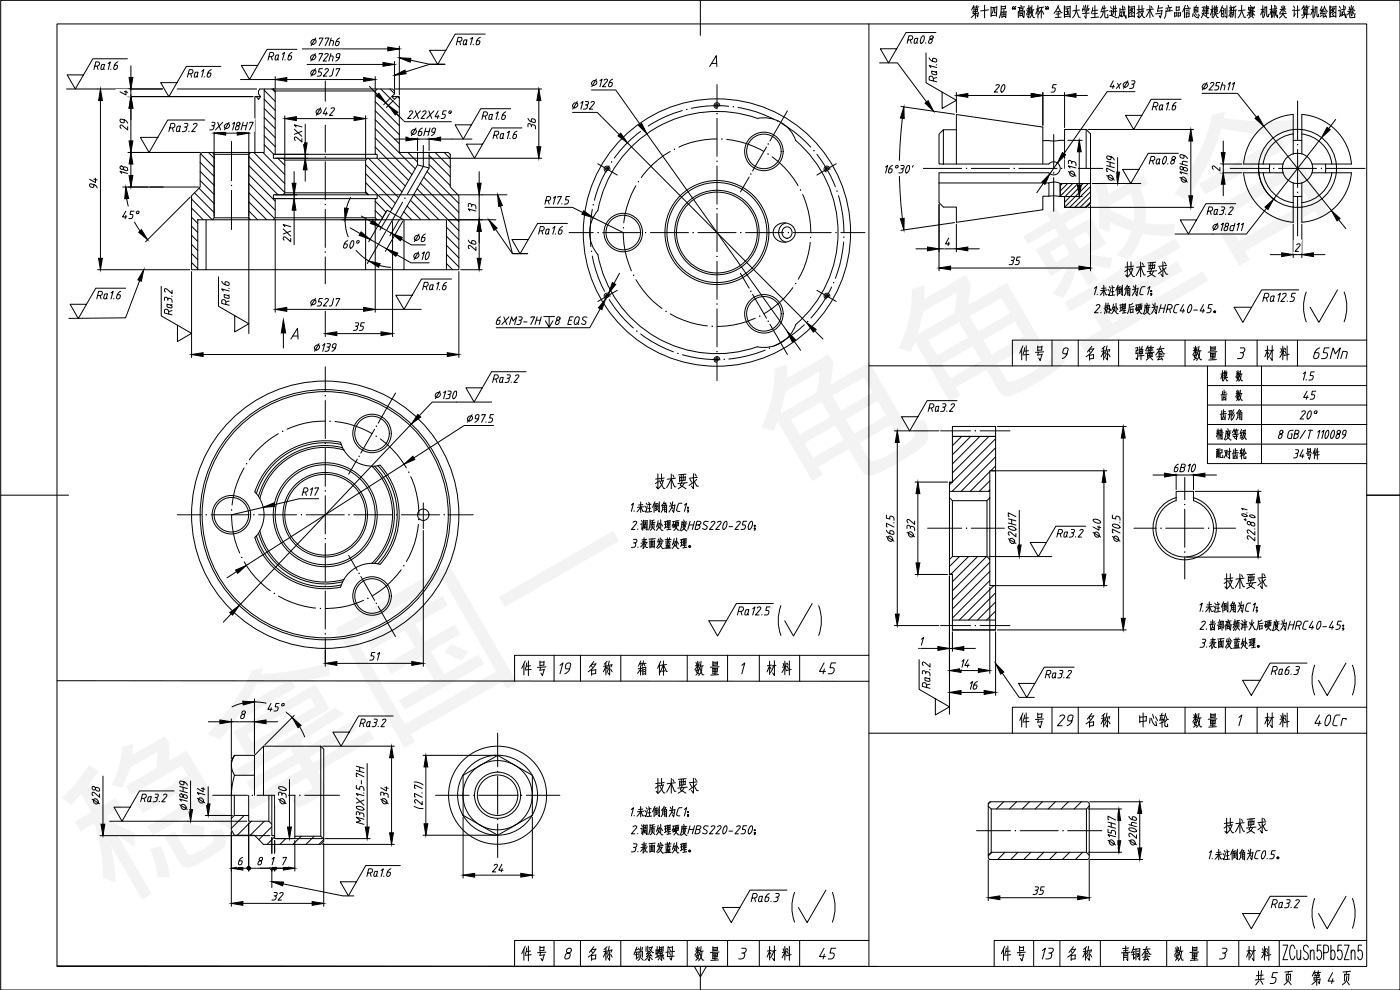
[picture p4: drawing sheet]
<svg xmlns="http://www.w3.org/2000/svg" width="420mm" height="297mm" viewBox="0 0 420 297" stroke-linecap="round" stroke-linejoin="round" font-family="sans-serif">
<defs><g id="words">
<text font-size="47.6" x="33.1" y="270.5" transform="rotate(-30 33.1 270.5)">稳拿国一·龟龟整合</text>
<text font-size="34.8" x="377.8" y="106.2">( )</text>
<g font-size="34.4">
<text x="220.1" y="200">( )</text>
<text x="380.3" y="218">( )</text>
<text x="224.4" y="286.1">( )</text>
<text x="380.3" y="287.9">( )</text>
</g>
<g font-size="8.4">
<text x="336.5" y="84.3">技术要求</text>
<text x="378.9" y="109.4">材 料</text>
<text x="195.8" y="147.8">技术要求</text>
<text x="366.5" y="177.8">技术要求</text>
<text x="229.3" y="203.9">材 料</text>
<text x="195.8" y="239.2">技术要求</text>
<text x="366.5" y="251.2">技术要求</text>
<text x="155.6" y="289.6">件 号</text>
<text x="189.4" y="289.6">锁紧螺母</text>
<text x="229.3" y="289.6">材 料</text>
<text x="299.5" y="289.6">件 号</text>
<text x="373.2" y="289.6">材 料</text>
</g>
<g font-size="7.9">
<text x="305.2" y="109.4">件 号</text>
<text x="324.9" y="109.4">名 称</text>
<text x="339.7" y="109.4">弹簧套</text>
<text x="357" y="109.4">数 量</text>
<text x="155.6" y="203.9">件 号</text>
<text x="175.7" y="203.9">名 称</text>
<text x="190.5" y="203.9">箱 体</text>
<text x="207.8" y="203.9">数 量</text>
<text x="305.2" y="219.4">件 号</text>
<text x="324.9" y="219.4">名 称</text>
<text x="341.1" y="219.4">中心轮</text>
<text x="357" y="219.4">数 量</text>
<text x="378.9" y="219.4">材 料</text>
<text x="175.7" y="289.3">名 称</text>
<text x="207.8" y="289.6">数 量</text>
<text x="319.6" y="289.3">名 称</text>
<text x="335.5" y="289.3">青铜套</text>
<text x="351.7" y="289.6">数 量</text>
</g>
<g font-size="7.5">
<text x="290.7" y="6.7">第十四届“高教杯”全国大学生先进成图技术与产品信息建模创新大赛 机械类 计算机绘图试卷</text>
<text x="92.1" y="15.5">77h6</text>
<text x="92.1" y="20.1">72h9</text>
<text x="336.2" y="55.7" transform="rotate(-90 336.2 55.7)">7H9</text>
</g>
<g font-size="7.1">
<text x="92.1" y="44.1" transform="rotate(-90 92.1 44.1)">2X1</text>
<text x="364.1" y="133.3">精度等级</text>
<text x="306.6" y="164.7" transform="rotate(-90 306.6 164.7)">20H7</text>
<text x="245.2" y="203.6">45</text>
<text x="31.4" y="242.7" transform="rotate(-90 31.4 242.7)">28</text>
<text x="57.9" y="244.5" transform="rotate(-90 57.9 244.5)">18H9</text>
<text x="63.1" y="242.4" transform="rotate(-90 63.1 242.4)">14</text>
<text x="87.5" y="242.7" transform="rotate(-90 87.5 242.7)">30</text>
</g>
<g font-size="6.6">
<text x="393.3" y="108.7">65Mn</text>
<text x="365.5" y="115.7">模 数</text>
<text x="365.5" y="121.4">齿 数</text>
<text x="365.1" y="127.4">齿形角</text>
<text x="364.1" y="139">配对齿轮</text>
<text x="387.3" y="139">34号件</text>
<text x="172.5" y="203.6" transform="rotate(-90 172.5 203.6)">19</text>
<text x="316.4" y="219.1">29</text>
<text x="393.7" y="219.1">40Cr</text>
<text x="245.2" y="288.9">45</text>
<text x="311.9" y="288.9">13</text>
</g>
<g font-size="5.7">
<text x="49.7" y="40.6">Ra3.2</text>
<text x="390.5" y="121">45</text>
<text x="389.1" y="127">20°</text>
<text x="380.6" y="203.6">Ra6.3</text>
<text x="224.4" y="271.6">Ra6.3</text>
<text x="380.6" y="273.8">Ra3.2</text>
</g>
<g font-size="5.3">
<text x="271.3" y="14.1">Ra0.8</text>
<text x="344" y="50.4">Ra0.8</text>
<text x="277.6" y="124.5">Ra3.2</text>
<text x="316.4" y="162.3">Ra3.2</text>
<text x="312.9" y="204.6">Ra3.2</text>
<text x="41.3" y="241.7">Ra3.2</text>
</g>
</g></defs>
<g fill="none" stroke="#000" stroke-width=".3">
<path d="M77 29h1.2M79.3 26.7h2.7l.6 .6v19h-.6v1.2h2.9l.6 .5v9.9l-.6 .5h-2.9v1.2h.6v5.7l-.6 .6h-6.8l-.5-.6v-19l.5-.6h4.1zM79.3 26.7h-1.3l-.4 .6v.9l.6 .8-.6 .8-.6-.8h-.5v16.7M82 26.7h31.2M82.6 27.3h30M113.2 26.7h4.6l.6 .6v.9l-.8 .8 .8 .8 .8-.8h.6v16.7h5.5v3.8l-8.2 14.1-.9-.5-1.7 2.8h-1.3l-.6-.6v-5.7h.6v-1.2h-2.9l-.6-.5v-9.9l.6-.5h2.9v-1.2h-.6v-19zM117.6 29h1.6M227.3 35.5a36.3 36.3 0 0 0-47.9 27.6M227.3 35.5a10.1 10.1 0 0 1 11.5 6.7M283.1 38.9h3.9M326 38.8l1.3 1.4v14.9h-9.1v3.9M326 38.8v11.7"/>
<path d="M326 38.8h-6.5v11.7M60.1 46.3l.6-.6h3l.6 .6v19l-.6 .6h-4.3v15h-1.9v-22.2l2.6-2.6zM63.7 45.7h11.5M64.3 46.3h10.4M82.6 59.6h30M82.6 46.3h30M84.9 58.4h25.4M84.9 47.5h25.4M85.5 57.9h24.2M85.5 48h24.2M125.3 49.5l3.5 .9M125.3 45.7h3.5"/>
<path d="M128.8 45.7h5.7l.6 .6v9.8l2.6 2.6v22.2h-3.7v-15h-12.8l-1.1-.6 8.7-14.9zM238.8 42.1a36.3 36.3 0 0 1 0 55.3M281.8 40.2l1.3-1.3v10.3h-1.3zM283.1 49.2h31.7M287 49.2v-14.8l26 3.7v11.1M314.7 49.2a1.97 1.97 0 0 1 2.9-.1 1.97 1.97 0 0 1 0 2.8 1.97 1.97 0 0 1-2.9-.1M314.8 51.8h-33v9l1.3 1.3h3.9v4.6l26-3.8v-4h1.8v-4h-33M316.2 54.6l1.9 .4M316.2 54.6l-1.4 .3M319.5 42.1l-3.3 .2-3.2-.1M327.3 50.5v10.4l-1.3 1.3h-6.5v-3.2l-3.3-.3-1.4 .2M373.2 51.8a16.2 16.2 0 0 0 14.9 14.9v-11.8l1.3 .2 1.3-.2v11.8a16.3 16.3 0 0 0 14.9-14.9h-11.8"/>
<path d="M373.3 51.8h11.8M373.3 49.2h11.8M379.1 51.8a10.4 10.4 0 0 0 9 9M381.1 49.2v2.6M385 51.8l1 1.7 .9 .8 1.2 .6M385.1 49.2l-.2 1.3 .2 1.3M388.1 46.1l-1.7 1-.8 .9-.6 1.2M388.1 40.2a10.4 10.4 0 0 0-9 9M388.1 46.2v-11.9a16.2 16.2 0 0 0-14.9 14.9M388.1 58.9h2.6M388.1 42.2h2.6M388.1 46.2l1.3-.2 1.3 .2"/>
<path d="M390.7 46.2v-11.9a16.2 16.2 0 0 1 14.9 14.9h-11.8M390.7 40.2a10.4 10.4 0 0 1 9 9M390.7 46.1l1.7 1 .8 .9 .6 1.2M393.8 51.8l-1 1.7-.9 .8-1.2 .6M393.8 49.2l.2 1.3-.2 1.3M397.8 49.2v2.6M399.7 51.8a10.4 10.4 0 0 1-9 9M61.8 65.9v15h-2.4M63.7 65.9h11.5M64.3 65.3h10.4M82 65.9h31.2M82.6 65.3h30"/>
<path d="M109.7 65.9v15h11.5v-15M114.5 65.9h6.7M117.1 63.6l3 1.7M179.4 76.4a36.3 36.3 0 0 0 47.9 27.6M179.4 63.1a10.1 10.1 0 0 0 0 13.3M232.8 68a3.3 3.3 0 0 1 3.8-.9 3.3 3.3 0 0 1 2 3.3 3.4 3.4 0 0 1-3.6 2.3 3.4 3.4 0 0 1-3-2.9l.1-.7zM235.1 68.6a1.64 1.64 0 0 1 2.6 .7 1.64 1.64 0 0 1-1.5 2.2 1.74 1.74 0 0 1-1.4-1.1 1.74 1.74 0 0 1 .3-1.8zM235.8 66.9a2.99 2.99 0 0 0-2.1 2.9 2.99 2.99 0 0 0 2.1 2.8M61.8 80.9h47.9M121.2 80.9h12.8M238.8 97.4a10.1 10.1 0 0 1-11.5 6.7M102.2 132.7a22.3 22.3 0 0 0-25.8 14.9l.5 .5a21.6 21.6 0 0 1 25.5-14.7"/>
<path d="M102.2 132.7l.2 .7M102.4 133.4l.8 1.6a20.2 20.2 0 0 0-25.2 14.6M102.8 134.3a20.8 20.8 0 0 0-25.2 14.6M103.2 135a9.8 9.8 0 0 0 8.4 4.9M111.6 139.9a20.2 20.2 0 0 1 0 29.1h.8M112.4 139.9a20.8 20.8 0 0 1 0 29.1M113.4 139.7l.7-.2a22.2 22.2 0 0 1 0 29.8M113.4 139.8l-1.8 .1M113.4 139.7a21.6 21.6 0 0 1 0 29.5M285.8 131h13v10.3h-1.7v6.1h-12.2v-2.6h.9zM285.8 130.9v-2.9h13v2.9M285.8 130.9v.1"/>
<path d="M285.8 130.9h13M298.8 130.9v.1M77 148.1l.6 .8M77.6 160a20.8 20.8 0 0 0 25.2 14.5M77.6 148.9l.4 .7M78 149.6a9.9 9.9 0 0 1 0 9.7 20.2 20.2 0 0 0 25.2 14.6l-.8 1.6M78 159.3l-1 1.5M284.9 147.4v1.9M285.8 144.6l-.9 .2M285.8 150.2h10.4M297.1 147.4v1.9M298.8 141.3v34.4"/>
<path d="M352.9 150.2a8.7 8.7 0 0 0-4.4 13.3 8.7 8.7 0 0 0 14.1 0 8.7 8.7 0 0 0-4.5-13.3M352.9 149.3a9.5 9.5 0 0 0-5.1 14.6 9.5 9.5 0 0 0 15.5 0 9.5 9.5 0 0 0-5.2-14.6M353 150.2v-2.8h5.2v2.8M76.9 160.8a21.6 21.6 0 0 0 25.5 14.7l-.2 .7a22.3 22.3 0 0 1-25.7-14.9zM111.6 169a9.8 9.8 0 0 0-8.4 4.9M112.4 169l1 .1M113.4 169.2l.7 .1M284.9 167.9l.9-.9h10.4l.9 .9v7.8h1.7v13.3h-13v-16.8h-.9zM284.9 172.2l.9 .2M285.8 167v-16.8l-.9-.9v18.6M296.2 167v-16.8l.9-.9v18.6M285.8 186h13"/>
<path d="M69.4 238.6v7M70.3 238.6v6.1M70.4 226.6a5.2 5.2 0 0 0 0 6l-.7 3.1-.3 2.9v-10.4zM70.4 232.6h6M70.4 226.6h6M74.6 238.6v6.1M76.4 232.6v6M79.1 223.9v14.7M80.7 238.6v7.8M81.6 238.6v8.7M82.4 238.6v12.1M88.5 238.6v12.3"/>
<path d="M96.3 223.9h-17.2l-2.7 2.7v6M96.3 223.9l.9 .9v27M96.3 223.9v27M139 232.6l10.4-6 10.4 6v12l-10.4 6-10.4-6zM70.3 244.7h4.3v1.7h6.1l.9 .9v3.4h.8v.9h6.1v-.7h7.8l.9 .9v.7l-.9 .9h-17.2l-2.7-2.8h-6l-1-1.6v-3.4zM296.6 241l.5-.4h29.4l.4 .4v.9l-.8 .8h-28.6l-.9-.8zM296.6 256.6l.9-.9h28.6l.8 .9v.9l-.4 .4h-29.4l-.5-.4zM296.6 241.9v14.7M297.5 242.7v13M326.1 242.7v13M326.9 241.9v14.7"/>
<circle cx="215.2" cy="31.7" r=".44"/>
<circle cx="182.2" cy="50.7" r=".44"/>
<circle cx="229.3" cy="45.4" r="5.8"/>
<circle cx="229.3" cy="45.4" r="5.2"/>
<circle cx="248.2" cy="50.7" r=".44"/>
<circle cx="389.4" cy="50.5" r="11.7"/>
<circle cx="187" cy="69.8" r="5.8"/>
<circle cx="187" cy="69.8" r="5.2"/>
<circle cx="215.2" cy="69.8" r="40.1"/>
<circle cx="215.2" cy="69.8" r="15.6"/>
<circle cx="215.2" cy="69.8" r="15"/>
<circle cx="215.2" cy="69.8" r="12.1"/>
<circle cx="215.2" cy="69.8" r="12.7"/>
<circle cx="182.2" cy="88.8" r=".44"/>
<circle cx="229.3" cy="94.2" r="5.8"/>
<circle cx="229.3" cy="94.2" r="5.2"/>
<circle cx="248.2" cy="88.8" r=".44"/>
<circle cx="215.2" cy="107.9" r=".44"/>
<circle cx="111.7" cy="130.1" r="5.8"/>
<circle cx="111.7" cy="130.1" r="5.2"/>
<circle cx="69.4" cy="154.4" r="5.8"/>
<circle cx="69.4" cy="154.4" r="5.2"/>
<circle cx="97.6" cy="154.4" r="40.1"/>
<circle cx="97.6" cy="154.4" r="37.5"/>
<circle cx="97.6" cy="154.4" r="36.9"/>
<circle cx="97.6" cy="154.4" r="15.6"/>
<circle cx="97.6" cy="154.4" r="15"/>
<circle cx="97.6" cy="154.4" r="12.1"/>
<circle cx="97.6" cy="154.4" r="12.7"/>
<circle cx="127" cy="154.4" r="1.71"/>
<circle cx="111.7" cy="178.8" r="5.8"/>
<circle cx="111.7" cy="178.8" r="5.2"/>
<circle cx="149.3" cy="238.6" r="14.7"/>
<circle cx="149.3" cy="238.6" r="6.9"/>
<circle cx="149.3" cy="238.6" r="6.1"/>
<circle cx="149.3" cy="238.6" r="10.4"/>
<circle cx="149.3" cy="238.6" r="12"/>
</g>
<g fill="none" stroke="#000" stroke-width=".3">
<path d="M79.3 38l3.3 3.3M79.3 35.2l3.3 3.4M79.3 32.5l3.3 3.3M79.3 29.8l3.3 3.3M79.3 27.1l3.3 3.3M81.6 26.7l1 1M112.6 38.6l12 12.1M112.6 35.9l7.2 7.2M112.6 33.2l7.2 7.2M112.6 30.5l7.2 7.2M112.6 27.8l7.2 7.2M114.3 26.7l5.5 5.5"/>
<path d="M117 26.7l1.4 1.4M119.3 29l.5 .5M57.5 59.7l6.2 6.2M58.4 57.9l5.9 5.9M59.7 56.5l4.6 4.6M60.1 54.2l4.2 4.1M60.1 51.4l4.2 4.2M60.1 48.7l4.2 4.2M60.2 46.2l4.1 4M62.6 45.7l1.7 1.7M74.7 57.9l7.7 7.7M74.7 55.1l7.9 8"/>
<path d="M74.7 52.4l7.9 8M74.7 49.7l8.7 8.7M74.7 47l10.8 10.8M76.2 45.7l9.3 9.4M78.9 45.7l6.6 6.7M79.3 43.4l2.9 2.9M79.3 40.7l3.3 3.3M83.4 47.5l2.1 2.1M109.7 57.5l.9 .9M109.7 54.8l7.9 7.9M109.7 52.1l9 8.9M109.7 49.4l9.9 9.9"/>
<path d="M110.6 47.5l10.1 10.1M112.6 44.1l10 10M112.6 41.4l11.1 11M113.2 47.4l8.4 8.4M122.4 45.7l2.9 2.9M124.2 58.4l7.5 7.5M125.1 45.7l.2 .2M125.2 56.6l12.5 12.6M126.2 54.9l11.5 11.6M127.2 53.2l10.5 10.5M128.1 51.5l9.6 9.5M128.8 49.3l6.3 6.4"/>
<path d="M128.8 46.6l6.3 6.4M130.6 45.7l4.5 4.6M133.3 45.7l1.8 1.9M57.5 78.8l1.9 1.8M57.5 76.1l1.9 1.8M57.5 73.3l1.9 1.9M57.5 70.6l1.9 1.9M57.5 67.9l1.9 1.9M57.5 65.2l1.9 1.8M57.5 62.4l3.5 3.5M74.7 63.3l2.6 2.6M74.7 60.6l5.4 5.3"/>
<path d="M112.6 63.1l2.2 2.2M112.6 60.4l3.2 3.2M120.2 65.3l.3 .3M121.2 63.5l2.4 2.4M122.2 61.8l4.1 4.1M123.2 60.1l5.8 5.8M134 79.1l1.8 1.8M134 76.3l3.7 3.8M134 73.6l3.7 3.8M134 70.9l3.7 3.7M134 68.2l3.7 3.7M73.3 244.7l-3.9 3.8"/>
<path d="M75.4 246.4l-4.2 4.2M79.3 246.4l-4.2 4.2M81.6 248.1l-3.9 3.8M82.4 251.1l-2.2 2.3M85.8 251.6l-1.8 1.8M90.4 250.9l-2.5 2.5M94.3 250.9l-2.5 2.5M97.2 251.9l-1.5 1.5M297.3 240.6l-.7 .7M297.7 255.7l-1.1 1.1M301.2 240.6l-2.2 2.1M301.6 255.7l-2.2 2.2"/>
<path d="M305.1 240.6l-2.2 2.1M305.5 255.7l-2.2 2.2M308.9 240.6l-2.1 2.1M309.4 255.7l-2.2 2.2M312.8 240.6l-2.1 2.1M313.3 255.7l-2.2 2.2M316.7 240.6l-2.1 2.1M317.1 255.7l-2.1 2.2M320.6 240.6l-2.1 2.1M321 255.7l-2.1 2.2M324.5 240.6l-2.1 2.1M324.9 255.7l-2.2 2.2"/>
</g>
<path d="M216 31.8a.87 .87 0 0 0-.7-1 .87 .87 0 0 0-1 .7 .87 .87 0 0 0 .7 1M183 50.9a.87 .87 0 0 0-.7-1 .87 .87 0 0 0-1 .7 .87 .87 0 0 0 .7 1M249 50.9a.87 .87 0 0 0-.7-1 .87 .87 0 0 0-1 .7 .87 .87 0 0 0 .7 1M183 89a.87 .87 0 0 0-.7-1 .87 .87 0 0 0-1 .7 .87 .87 0 0 0 .7 1M249 89a.87 .87 0 0 0-.7-1 .87 .87 0 0 0-1 .7 .87 .87 0 0 0 .7 1M216 108a.87 .87 0 0 0-.7-1 .87 .87 0 0 0-1 .7 .87 .87 0 0 0 .7 1M88.5 251.6h8.5" fill="none" stroke="#000" stroke-width=".3"/>
<g fill="none" stroke="#000" stroke-width=".3">
<path d="M.2 .1h420v296.9h-420zM39.3 19.8v3.4M90.7 14.7h25.7M92.2 19.3h22.7M118.4 18.4v8.3h44.2M119.8 13.8v14.7M123.2 18.1l5.7 1.2h4.6h-4.6l-7.2 2.3M213 20l2-3.3 .1 3.3M213.5 19h1.6M264 18.9h5.3l8.8 11.7M20 26.7h28.8M30.1 30.2v47.3"/>
<path d="M37.3 36l-.2 .9-.7-.2a.58 .58 0 0 1-.1-1h.1a2.04 2.04 0 0 1 1.9 1.3M37.3 27.5l1 .2M37.8 27.2v1.3l-1.8-1M38.3 38v1l-2-1.5-.3 .5 .4 .5M38.4 29h37.5M39.3 26.7v2.3M39.3 32.5v9.8M53.2 26.7h23.8M63.6 37.7l.6 .3-.1 .6-.3 .3-.9 .1M63.6 36.7h.7a.56 .56 0 0 1 .2 .7 .56 .56 0 0 1-.6 .3M64.3 39.1v25.7M65.3 36.7l.9 2.3"/>
<path d="M66.8 36.7l-2.1 2.3M67.7 37.3a.67 .67 0 0 1 1.1 0 .67 .67 0 0 1-.3 1 .69 .69 0 0 1-1.1 0 .69 .69 0 0 1 .3-1zM67.7 39.9h3.5M68.7 36.7l-1.3 2.3M69.8 37.2l.6-.5-.6 2.3M71.3 36.8l-.3 .7 .6 .3a.71 .71 0 0 1 0 .9 .71 .71 0 0 1-.9 .1 1.02 1.02 0 0 1 1.1-1.2l.2-.7-.4-.2zM72.2 23.9h10.4M72.7 37.7h1.3M73 36.7l-.7 2.3M74.3 36.7l-.7 2.3M74.7 39.1v25.7M74.9 36.9l.1-.2h1l-1.1 2.3"/>
<path d="M82.6 23v3.7M85.5 34.7v12.8M86.1 23.9h23M88.9 35.6h17.4M91.6 37.2v10.4M94.7 20.6l-1.4 2.2M95.1 33.1l.4-.3a.68 .68 0 0 1 .9 .3 .68 .68 0 0 1-.4 .9 .65 .65 0 0 1-1 .1 .65 .65 0 0 1 .1-1zM96.3 32.3l-1.4 2.3M96.8 20.6h-1l-.2 1h.6l.3 .5-.5 .7h-.8M97.5 20.9l.5-.3 .6 .3-.2 .5-1.4 1.4h1M97.9 32.3l-.9 1.8h1.3M98 33.6l-.3 1"/>
<path d="M99.4 32.6l.5-.3 .5 .3-.2 .5-1.3 1.5h1M100.1 20.6l-.4 1.8-.3 .4h-.6M100.9 20.9l.1-.3h1l-1.2 2.2M109.7 34.7v12.8M110.9 25.9l2.4 2.5M112.6 23v3.7M115.7 30.8l.9 .9M117.2 29.4l-2.1 2M118 30.2l-2 2M119 34.1l2.5 2.4h14M122.9 33.6l.5-.3 .5 .2-1.6 2h1.1M123.7 39.2l.7-.4a.74 .74 0 0 1 .2 1.2 .74 .74 0 0 1-1.2-.3z"/>
<path d="M124.7 33.3l.9 2.2M124.8 38.4l-1.4 2.3M126.2 33.3l-2.2 2.2M126.7 38.4l-.6 .4-.4 .6-.2 .9 .2 .4a.75 .75 0 0 0 .8-.4 .75 .75 0 0 0-.1-.9h-.6M126.9 33.6l.5-.3 .5 .2-1.5 2h1M127.6 39.4h1.2M127.8 38.4l-.6 2.3M128.7 33.3l.9 2.2M129.1 38.4l-.7 2.3M130.2 33.3l-2.1 2.2M130.5 39.7l-.9-.2 .1-.7a.58 .58 0 0 1 1-.1v.1a2.04 2.04 0 0 1-1.2 1.9M131.5 33.3l-.9 1.7h1.2"/>
<path d="M131.5 34.5l-.2 1M133.9 33.3h-.9l-.2 1h.6l.2 .5-.2 .5-1 .2M158.5 35.5l.1 .3a1.96 1.96 0 0 0 2 .9l.1-.6-.8-.5-.4 .1v.7M159.5 38l.1-.5h.8l.3 .3v.9M159.5 37.7a.55 .55 0 0 0-.4-.6 .55 .55 0 0 0-.6 .2v.7M161.7 30.2v13.8M171.8 33.7h7.4l6.6 6.7M172.3 31l.2-.1a.68 .68 0 0 1 .9 .3 .68 .68 0 0 1-.4 .9 .71 .71 0 0 1-1.1 0 .71 .71 0 0 1 .4-1.1zM173.3 30.5l-1.4 2.3M174.3 31l.7-.5-.7 2.3M175.7 31.5l.6 .2-.1 .7-.3 .3-.9 .1M175.7 30.5h.7a.55 .55 0 0 1 .2 .6 .55 .55 0 0 1-.6 .4"/>
<path d="M177.4 30.8l.5-.3 .5 .2-1.5 2.1h1M177.5 27h7.3l7.3 10.3M177.8 24.5l.7-.4a.79 .79 0 0 1 .4 1.2 .79 .79 0 0 1-1.3 0zM179 23.7l-1.4 2.3M180 24.2l.7-.5-.7 2.3M181.3 24.1l.5-.4 .5 .3-1.5 2h1M183.9 23.7l-.6 .4-.4 .6-.3 1 .5 .3 .5-.4 .2-.6-.3-.2h-.5M236.3 33.3l-2.6 4.5M270.4 31.9l16.1 2.4M270.8 35.5l-.9 12.6M287 27.8v6M290.4 28.6h19.1"/>
<path d="M298.9 25.7l.5-.3 .5 .2-1.5 2h1M300.9 25.6l.3-.2a1.46 1.46 0 0 1-.3 2.2h-.2a1.37 1.37 0 0 1 .2-2zM313 27.8v9.8M313 28.6h6.5M317 25.4h-.9l-.3 1h.6l.3 .5-.4 .7h-.9M319.5 27.8v10.5M322.9 28.6h3.5M326.5 38.8h31.7M334.1 24.2l-.9 1.8h1.2M334.2 25.5l-.3 1M335.4 25l.6 1.5M336.4 25l-1.4 1.5"/>
<path d="M337.3 25l.4-.3a.78 .78 0 0 1 .9 .8 .78 .78 0 0 1-1.1 .6l-.2-.1a.67 .67 0 0 1 0-1zM338.5 24.2l-1.4 2.3M339.6 25.3l.6 .1-.1 .7-.2 .3-.9 .1M339.6 24.2h.8a.55 .55 0 0 1 .2 .7 .55 .55 0 0 1-.6 .4M340.6 27.5h-8.3l-13 18.6M360.8 28h10.6l5.7 7.2M361.2 25.3l.2-.1a.73 .73 0 0 1 1 .5 .73 .73 0 0 1-.7 .9 .69 .69 0 0 1-1-.4 .69 .69 0 0 1 .5-.9zM362.2 24.8l-1.4 2.2M363.3 25l.5-.2 .5 .2-1.5 2h1M366.1 24.8h-1l-.2 1h.6l.3 .5-.5 .7h-.8M366.7 25.5l.9 .2-.2 1.3M366.9 24.8l-.6 2.2"/>
<path d="M368.6 25.3l.6-.5-.6 2.2M369.9 25.3l.6-.5-.6 2.2M379.3 37.9l20.3 25.3M400.9 35.8l-2.2 2.8M28.2 55.4l-.3 .8-.7-.1-.3-.7 .4-.3a1.92 1.92 0 0 1 1.9 1.3M28.2 53.7l1 .3M28.7 53.5v1.3l-1.8-1M36.2 49.8a.58 .58 0 0 0 .2 1 .58 .58 0 0 0 .8-.6 .74 .74 0 0 1 .9 .1 .74 .74 0 0 1 .1 .9 1.02 1.02 0 0 1-1.3-1.1zM36.5 52.1l-.5-.7 2.3 .7M36.9 56.1h22.7M38 59.6l.5 2.2M38.4 45.7h21.7"/>
<path d="M39.3 49.2v3.4M57.1 59.1l-13.4 13.4M82.6 46.3h9.9M82.6 47.5h9.9M82.6 59.6h6.5M82.6 58.4h6.5M88.3 51.5v3.5M88.3 58.4v1.2M91.6 51v3.4M105.2 59.3l-1.2 3.2M113.7 47.5h48.9M113.7 58.4h38.4"/>
<path d="M118.4 41.7h3.4M125.3 40.8v4.4M125.3 41.7h3.5M128.8 40.8v4.4M132.2 41.7h9.4M143.8 51.5v3.5M143.8 58.4v7.5M166.1 59.5l.6-.5-.6 2.2M167.4 59.2l.1-.2h1l-1.2 2.2M170.9 59h-.9l-.3 1h.6l.3 .5-.4 .7h-.8M179.4 49.1l5.9 3.4M188.3 42.8l53.8 54"/>
<path d="M194.1 40.2l42.2 59.2M251 49.1l-5.8 3.4M265.8 50.2l.6-.6-.6 2.3M267.8 49.6l-.3 .2a2.18 2.18 0 0 0-.8 2l.2 .1a.73 .73 0 0 0 .7-.4 .73 .73 0 0 0-.1-.8h-.6M269.9 52.9l.9 12.7M270.4 50.7l.6 .1-.1 .7-.3 .3-.9 .1M270.4 49.6h.7a.55 .55 0 0 1 .2 .7 .55 .55 0 0 1-.6 .4M272.3 49.8l.4-.2a1.55 1.55 0 0 1-.4 2.2l-.2 .1a1.47 1.47 0 0 1 .2-2.1zM274.1 49.6l-.3 .6M313.1 55l-1.9 2.8M317.3 48.9l-2.2 3.2M318.2 55.1h9.1v5.8l-1.3 1.3h-6.5v-3.2h-1.3z"/>
<path d="M318.9 55.1l-.7 .6M320 59h4.8M320.4 55.1l-2.2 2.2M320.5 42.1h4.3M320.6 51.5l2.3 1.4M321.1 51.5a.81 .81 0 0 1 1.3 .3 .81 .81 0 0 1-.5 1.1l-.8-.6zM321.1 50.4l-.5-.6 2.3 .6M321.6 49.1l.2-.6 .7 .1 .3 .3 .1 .8M321.6 48.8a.55 .55 0 0 0-.3-.6 .55 .55 0 0 0-.7 .2v.7M321.9 55.1l-3.7 3.8M323.5 55.1l-4 4M323.9 45.5v10"/>
<path d="M325.1 55.1l-5.6 5.6M326.6 55.1l-7.1 7.1M327.3 56l-6.3 6.2M327.3 57.6l-4.7 4.6M327.3 59.1l-3.2 3.1M336.3 55.1h6.1M354.1 53.2l2.3 1.4M354.1 49.1l2.3 .6M354.3 50a.57 .57 0 0 0 .2 .9 .57 .57 0 0 0 .7-.6 .74 .74 0 0 1 .9 .1 .74 .74 0 0 1 .1 .9 1.02 1.02 0 0 1-1.2-1.1zM354.6 52.2l-.5-.7 2.3 .7M354.7 53.2a.81 .81 0 0 1 1.2 .4 .81 .81 0 0 1-.6 1.1 .89 .89 0 0 1-.7-.6 .89 .89 0 0 1 .1-.9zM355.3 46.6l-.1 .9-.8-.1-.3-.8 .4-.2a1.91 1.91 0 0 1 1.9 1.2"/>
<path d="M356.4 48.6l-1.4-.2-.2 .9M357.4 42.3v16.4M366.1 50.3v1l-2-1.5-.3 .5 .4 .5M366.2 49.2h6.5M366.2 51.8h6.5M367.1 42.3v3.5M367.1 49.2v2.6M367.1 55.3v3.4M377.7 49.8a11.8 11.8 0 0 0 5.2 10.5M396.6 41.3l-14.4 18.5M37.8 63.4l-1 1.7h1.3M37.8 64.6l-.3 1"/>
<path d="M40.2 63.4h-1l-.2 .9h.6l.3 .5-.4 .8h-.8M40.3 66.6l1.7 2.7M74.7 65.3v34.8M82.6 65.9v27.8M85 68.7l2.2 2.2M85.5 68l-.5-.6 2.2 .6M87.2 71.5v1l-1.8-1.4-.4 .2 .3 .7M87.2 69.3l-2.2 .9M88.3 63.1v10.3M102.7 65.9h11.2M103.5 65.9a14.4 14.4 0 0 0 7.2 12.4M104.4 72.2l-.4 .1a2.04 2.04 0 0 0-.8 2l.1 .2a.75 .75 0 0 0 .8-.5 .75 .75 0 0 0-.1-.8h-.6"/>
<path d="M105.1 68.4l3 1.7M105.5 72.4l.4-.2a1.55 1.55 0 0 1-.4 2.2l-.2 .1a1.47 1.47 0 0 1 .2-2.1zM108.5 64.8l3 1.7M111.1 71.8l5 2.9M112.6 65.9v27.8M113.9 79.7l3.4 .5M114.5 68.3l3 1.7M115.8 69.5l-5.6 9.6M115.9 63.5l-5.2 9M116.9 64.1l-2.9 4.9M117.8 66.5v34.5M119.1 76.4l4.2 2.5h5.5"/>
<path d="M119.9 65.8l-2.9 5M120.4 71.7l3 1.8h4.3M120.9 66.4l-5.2 9M124.6 76.1l.2-.1a.68 .68 0 0 1 .9 .3 .68 .68 0 0 1-.4 .9 .7 .7 0 0 1-1.1 0 .7 .7 0 0 1 .4-1.1zM124.8 70.8l.2-.2a.73 .73 0 0 1 1 .6 .73 .73 0 0 1-.7 .8 .69 .69 0 0 1-1-.3 .69 .69 0 0 1 .5-.9zM125.6 75.6l-1.4 2.3M125.8 70.2l-1.4 2.3M126.7 76.1l.6-.5-.6 2.3M127.7 70.2l-.4 .1a2.2 2.2 0 0 0-.9 2.1l.4 .1 .5-.2 .3-.6-.1-.4-.8-.1M128.2 75.8l.3-.2a1.55 1.55 0 0 1-.4 2.2l-.1 .1a1.46 1.46 0 0 1 .2-2.1zM134.5 65.9h14.3M140.5 72l.2 .4a2.06 2.06 0 0 0 2 .8l.1-.4-.2-.4-.6-.2h-.4v.8"/>
<path d="M141.1 63.3l-.6-.6 2.3 .6M141.6 62l.1-.6 .8 .1 .2 .3 .1 .8M141.6 61.7a.57 .57 0 0 0-.4-.6 .57 .57 0 0 0-.7 .2v.7M142.8 74.1v1l-2-1.5-.3 .5 .3 .5M143.8 69.4v8.1M150.2 61.8l3.6 14.3h4.6h-4.6l-5.1-7.3M163.5 62.2h8.3l3.1 1.6M163.9 60.2h.6a.65 .65 0 0 0 .8-.5 .65 .65 0 0 0-.5-.7h-.7l-.6 2.2M164.5 60.3l.3 .9M168.7 61.1l-.1 .1M178 65.3l9.1 4.5M274.9 74.7h3.4"/>
<path d="M281.8 61.4v19.9M281.8 74.7h5.2M284.7 71.4l-.9 1.8h1.2M284.8 72.7l-.3 1M286.5 66.8l-16.1 2.3M287 67.3v8.3M290.4 74.7h3.5M303.5 78.1l.6 .2-.1 .7-.3 .4h-.8M303.5 77.1h.7a.57 .57 0 0 1 .2 .7 .57 .57 0 0 1-.6 .3M306.2 77.1h-.9l-.3 1h.6l.3 .5a.72 .72 0 0 1-.7 .8h-.6M326.5 62.2h31.7M327.3 60.6l-1.6 1.6"/>
<path d="M327.3 61.5v19.8M364.2 67.7l.8-.4a.81 .81 0 0 1 .5 1 .81 .81 0 0 1-1.1 .5 .65 .65 0 0 1-.4-.5 .65 .65 0 0 1 .2-.6zM365.4 67l-1.3 2.2M380.1 62.5l-6 7.7h-21.5M401.7 65.9l2.2 2.7M29.3 80.9h27.6M41.9 84.2l-4.2 11.2-17 .1M57.5 81.5v25.8M85 99.9v4.5M86.1 92.8h23M93.7 90.1l.2-.1a.75 .75 0 0 1 1 .7 .75 .75 0 0 1-1 .7 .67 .67 0 0 1-.7-.5 .67 .67 0 0 1 .5-.8zM94.7 89.6l-1.4 2.2"/>
<path d="M96.8 89.6h-1l-.2 1h.6l.3 .5-.5 .7h-.8M97.5 89.9l.5-.3 .6 .2-.2 .5-1.4 1.5h1M97.6 93.4v7.6M100.1 89.6l-.4 1.8-.3 .4h-.6M100.9 89.8l.1-.2h1l-1.2 2.2M106.7 97.9l.6 .2-.1 .6-.4 .3-.8 .1M106.7 96.8h.7a.56 .56 0 0 1 .2 .7 .56 .56 0 0 1-.6 .4M109.4 96.8h-1l-.2 1.1h.6l.3 .5-.5 .6-.8 .1M112.6 92.8h13.8M137.7 81.5v25.8M138.3 80.9h6.4M150.2 95.1l-.3 .1a2.08 2.08 0 0 0-.9 2l.2 .2a.75 .75 0 0 0 .8-.5 .75 .75 0 0 0-.2-.8h-.5"/>
<path d="M151.2 95.1l.9 2.3M152.7 95.1l-2.1 2.3M152.9 97.4l.6-2.3 .5 1.2 1.1-1.2-.7 2.3M155.7 96.1l.6 .1v.8l-.3 .3-.9 .1M155.7 95.1h.8a.56 .56 0 0 1 .2 .6 .56 .56 0 0 1-.6 .4M157.1 96.6h1.1M159.3 95.3l.1-.2h1l-1.1 2.3M161 96.1h1.2M161.2 95.1l-.6 2.3M162.4 95.1l-.6 2.3M163.2 95h3.2M164.8 95v3.2l-1.1-1.9"/>
<path d="M165.9 96.3l-1.1 1.9M167.3 95.2l-.3 .6 .6 .4a.71 .71 0 0 1 0 .9 .71 .71 0 0 1-.8 .1 1.02 1.02 0 0 1 1-1.2l.3-.7-.4-.2zM170.8 96.1h.7M172 95.1h-1l-.6 2.3h1M172.8 95.3l.7-.2 .3 .2 .1 .4-.5 1.4-.8 .3-.3-.7zM173.1 96.8l.6 .6M176.1 95.2a.76 .76 0 0 0-.9-.1 .76 .76 0 0 0-.3 .8l.8 .5a.7 .7 0 0 1-.3 1 .7 .7 0 0 1-.9-.3M180.1 92.7l-3.1 5.6h-28.1M182.6 88.1l-.8 1.5M185.3 87.1l-5.9 3.4M185.9 82l-1.6 3M244.5 99.3l2.5 2.4"/>
<path d="M245.2 87.1l5.8 3.4M285.3 80.4h38.5M61 106.4h73.2M87.3 101.7l2-3.2 .2 3.2M87.8 100.8h1.6M94.6 103.9l.7-.4a.81 .81 0 0 1 .5 1 .81 .81 0 0 1-1 .5l-.3-.1a.67 .67 0 0 1 .1-1zM95.8 103.1l-1.4 2.3M96.9 103.6l.6-.5-.6 2.3M98.2 104.1l.6 .2-.1 .7-.3 .3-.9 .1M98.2 103.1h.7a.56 .56 0 0 1 .2 .7 .56 .56 0 0 1-.6 .3M100.6 104.4l-.9-.2 .2-.8a.58 .58 0 0 1 1 0v.1a1.88 1.88 0 0 1-1.3 1.9M101.1 100.1h13.2"/>
<path d="M118.7 117.9l-2.6 4.6M130.9 118.1l.7-.4a.8 .8 0 0 1 .5 1 .8 .8 0 0 1-1 .5h-.1a.63 .63 0 0 1-.4-.5 .63 .63 0 0 1 .3-.6zM132 117.3l-1.4 2.3M133.1 117.8l.7-.5-.7 2.3M134.5 118.3l.6 .3-.1 .6a.9 .9 0 0 1-1.2 .4M134.5 117.3h.6a.56 .56 0 0 1 .2 .7 .56 .56 0 0 1-.6 .3M136.4 117.5l.3-.2a1.51 1.51 0 0 1-.2 2.1l-.4 .2a1.47 1.47 0 0 1 .3-2.1zM233.7 101.8l2.6 4.6M238.3 102.3l2 2.8M323.6 102.1h-19.8v7.7M362.4 115.7h47.8M378.6 109.8v29.3"/>
<path d="M410.2 102.1h-86.6v7.7M121.3 139.3l-47.4 30.4M123.4 127.2l-51.6 54.5M140.5 125.2l.8-.4a.81 .81 0 0 1 .3 1.2 .81 .81 0 0 1-1.3 0zM141.7 124.4l-1.4 2.3M143.5 125.7l-.9-.2 .1-.8a.58 .58 0 0 1 1.1 0v.1a1.88 1.88 0 0 1-1.3 1.9M144.6 124.7l.1-.3h1l-1.2 2.3M145.8 126.6v.1M147.5 120.6h-17.8l-3.9 4.1M148.1 127.7h-8.8l-15.1 9.7M148.1 124.4h-.9l-.3 1h.7l.2 .5a.72 .72 0 0 1-.7 .8h-.5M268.4 129.3h13.4"/>
<path d="M269.3 132.7v51.6M285.9 131h-.1M288.6 131l-2.8 2.7M291.3 131l-5.5 5.5M294 131l-8.2 8.2M296.8 131l-11 10.9M298.8 131.6l-13 13M298.8 134.4l-13 13M298.8 137.1l-10.3 10.3M298.8 139.8l-1.5 1.5M299.3 128h38.7M337.1 131.4v54.1"/>
<path d="M353.7 139.3l-.7 .3-.4 .6-.2 .9 .2 .4a.75 .75 0 0 0 .8-.4 .75 .75 0 0 0-.1-.8h-.6M356.6 139.8l.7-.5-.7 2.2M358.1 139.5l.3-.2a1.51 1.51 0 0 1-.3 2.2h-.2a1.37 1.37 0 0 1 .2-2zM362.4 121.5h47.8M362.4 127.4h47.8M362.4 133.3h47.8M79 152.2l-9.5 2.3M91 147.6h.7a.65 .65 0 0 0 .7-.5 .65 .65 0 0 0-.5-.7h-.6l-.6 2.3M91.7 147.7l.2 1M93.2 146.9l.7-.5-.7 2.3M94.5 146.6l.1-.2h1l-1.1 2.3M95.6 149.6h-5.8l-7.4 1.8"/>
<path d="M127 150.9v7.7M127 159.2v40.7M266 159.1l.1 .3a2.2 2.2 0 0 0 2.1 .9l.1-.4-.2-.4-.6-.3-.4 .1-.1 .7M266 154.5v1l1 .2 .2-.8h.3l.7 .4 .1 .8M266.3 158.1l-.3-.1v-1l2.3 1.1M268.2 156.8l.1 .1M272.2 159.7l2.3 1.4M272.7 159.8a.81 .81 0 0 1 1.2 .2 .81 .81 0 0 1-.4 1.1l-.8-.6zM273.2 158.6l.1-.6 .8 .1 .3 .3 .1 .8M273.2 158.2a.56 .56 0 0 0-.3-.6 .56 .56 0 0 0-.7 .2v.8M274.5 156.4v.9l-1.7-1.4h-.3l-.3 .5 .3 .5M274.6 144.6h9.8"/>
<path d="M275.5 148.1v20.8M285.7 144.8l-.8 .7M297.1 141.5l-5.9 5.9M297.1 144.3l-3.2 3.1M297.1 147l-.5 .4M297.6 141.3h34.6M328 159.8l2.3 1.3M328.2 155.9a1.46 1.46 0 0 1 2 1 1.8 1.8 0 0 1-2.2-.9zM328.7 159.7a.87 .87 0 0 1 1.1 .3 .87 .87 0 0 1-.2 1.1 .91 .91 0 0 1-1-.3 .91 .91 0 0 1 .1-1.1zM329.3 158.1l1 .2M329.8 157.8v1.3l-1.8-1M331.3 144.7v27.6"/>
<path d="M333.8 154.5v1l1.1 .2 .1-.8h.4l.6 .4 .1 .8M334 157.3a1.46 1.46 0 0 1 2 1.1 1.8 1.8 0 0 1-2.2-.9zM334.1 159.8h-.3v-1l2.3 1.1M336 156.8l.1 .1M346 142.5h3.5M353 141.7v5.2M353 142.5h5.2M354.5 140.3l1-.1 .2-.4-.1-.5h-.9l-.6 2.2 1.1-.1a.65 .65 0 0 0 .1-1l-.2-.1M358.2 141.7v5.2M358.7 147.4h19.8M361.6 142.5h3.5M372.7 154.3a1.03 1.03 0 0 1 1.5 .6l-1.1-.1z"/>
<path d="M373 153l-.3-.5 1.6 .5M373.4 155.9l.7 .1M373.7 155.6v.7M374.1 153.9h.2M374.5 156.4a.58 .58 0 0 0 .2 1 .58 .58 0 0 0 .8-.6 .74 .74 0 0 1 .9 .1 .74 .74 0 0 1 .1 .9 1.02 1.02 0 0 1-1.3-1.1zM375 154.6a.94 .94 0 0 1 1.6 .7l-1.1-.1zM376.5 158.7h.1M376.6 159.5v1l-2-1.5-.3 .5 .4 .5M377.6 150.9v12.8M71 171.5l-2.9 1.9M274.6 172.4h9.8M284.9 172.8v41.5"/>
<path d="M288 167l-3.1 3M290.7 167l-5.3 5.2M293.4 167l-7.6 7.5M296.1 167l-10.3 10.3M296.8 167h18.9M297.1 168.7l-11.3 11.3M297.1 171.4l-11.3 11.3M297.1 174.2l-11.3 11.2M297.1 176.3v25.7M297.6 175.7h34.6M298.2 175.7l-10.3 10.3M298.8 177.9l-8.1 8.1"/>
<path d="M333.8 161l2.3 1.4M334.5 160.9a.83 .83 0 0 1 1.1 .5 .83 .83 0 0 1-.5 1.1 .9 .9 0 0 1-.8-.6 .9 .9 0 0 1 .2-1zM356.1 167.2h22.4M376.6 161.3v1l-1.7-1.5h-.3l-.3 .5 .4 .5M69.4 184.2l-2.4 2.5M97.6 195.1v4.8M101.1 199h22.5M112.5 195.8h-.9l-.3 1h.7l.2 .5-.2 .6-1 .2M113.3 196.3l.6-.5-.6 2.3M116.1 186.5l2.6 4.5M174.2 196.6h-19.8v7.8M260.8 196.6h-86.6v7.8"/>
<path d="M268.4 187.7h13.4M275.7 194.5h5.8M276.5 191.8l.7-.5-.7 2.3M284.9 194.5h.9M285.8 189.6v5.8M288.7 198.4l.6-.5-.6 2.3M289.3 194.5h3.4M290.5 197.9l-.9 1.8h1.2M290.6 199.2l-.3 1M298.8 180.6l-5.4 5.4M298.8 183.3l-2.7 2.7M298.8 189.6v19"/>
<path d="M299.3 189h38.7M62.5 216.6h3.5M69.4 215.7v12M69.4 216.6h7M72.9 213.4l-.3 .7 .6 .3a.7 .7 0 0 1 0 .9 .7 .7 0 0 1-.9 .2 1.02 1.02 0 0 1 1.1-1.3l.2-.7-.4-.2zM72.9 211l-3.3 1.1M76.4 210.6a16.1 16.1 0 0 1 11.3 4.7M76.4 209.7v16.4M79.8 216.6h3.5M81.3 211.1l-.9 1.7h1.3M81.4 212.3l-.2 1M83.8 211.1h-1l-.2 1h.6l.3 .5-.3 .5-1 .2"/>
<path d="M84.6 211.3l.2-.2a.34 .34 0 0 1 .5 .2 .34 .34 0 0 1-.3 .4h-.5zM88.3 214.7l-8.8 8.8M89.9 218l1.5 3.1M288.4 201.2h5.2M288.4 207.8h7M291.3 205l.5-.5-.5 2.3M293.3 204.5l-.3 .1a2.2 2.2 0 0 0-.9 2.1l.4 .1 .4-.2 .3-.7-.1-.3-.7-.1M300.8 201.9l5.1 7.3h4.5M323.6 212.2h-19.8v7.8M410.2 212.2h-86.6v7.8M30.9 232.9v14.4M86.9 233.9v14.2"/>
<path d="M96.8 223.9h21.6M106.9 235.7v.9l1.1 .2v-.6l.5-.2 .6 .4 .1 .8M106.9 239.4l2.3 2.2M106.9 231.2l2.3 .6M106.9 229.9l2.3 .6M107.2 233l-.3-.1v-1l2.3 1.2M107.4 238.7l-.5-.6 2.3 .6M108 230.2v1.2M108.5 234.2v1M109.1 237.9l.1 .1M110.2 229.1v19M114.3 239.8l2.2 1.4"/>
<path d="M114.7 239.8a.82 .82 0 0 1 1.3 .2 .82 .82 0 0 1-.5 1.2l-.8-.6zM115.2 238.6l.3-.6 .6 .1a.9 .9 0 0 1 .4 1.2M115.2 238.3a.53 .53 0 0 0-.3-.6 .53 .53 0 0 0-.6 .2v.7M115.5 236.3l1 .2M116 236v1.3l-1.7-1M117.5 227.4v22.5M124.3 234.6l1.2 .2 1.5 .7M124.7 239.1h-.3v-1l2.3 1.1M124.7 236.5h-.3v-1l2.3 1.1M126.6 237.9h.1M127 226.6h21.8M127.8 230.1v17.1"/>
<path d="M30 250.7h51M32.9 246.4h41.2M61.6 244.7h8.2M69.4 249.5v22.4M72.8 257.2l-.3 .2a1.96 1.96 0 0 0-.9 2l.2 .1a.73 .73 0 0 0 .8-.4 .73 .73 0 0 0-.2-.8h-.5M74.6 247v14.4M78 257.4l-.2 .6 .6 .3a.71 .71 0 0 1-.1 .9 .71 .71 0 0 1-.8 .2 .97 .97 0 0 1 1-1.3l.3-.7zM81.6 251.3v15M81.7 257.8l.6-.6-.6 2.3M82.4 252.2v9.2M83 251.6h4.8M85 257.5v-.3h1l-1.1 2.3"/>
<path d="M88.5 252.2v9.2M96.8 253.4h21.6M97.2 253v18.9M97.5 251.6h13.6M106.9 242.1a1.74 1.74 0 0 1 2.3 .8 1.65 1.65 0 0 1-2.3-.8zM108 244.5l.1-.6 .7 .1 .3 .3 .1 .8M108 244.2a.56 .56 0 0 0-.4-.6 .56 .56 0 0 0-.7 .2v.7M109.2 245.8l-2.3-.6 1.3 1.1-1.3 .4 2.3 .6M109.2 240.1l-2.3 .8M124.3 241.9l1.5 .7h1.2M126.7 240.4v1.1l-2-1.6-.3 .5 .4 .5M127 250.6h21.8"/>
<path d="M139 245.2v18.3M148.3 259.7l.5-.4 .5 .3-.2 .5-1.3 1.5h1M150.6 259.3l-.9 1.8h1.3M159.8 245.2v18.3M296.6 258v12.2M326.6 242.7h10M326.6 255.7h10M326.9 258v12.2M327 240.6h15.9M327 257.9h15.9M332.5 248.8v1l1 .2v-.6l.5-.3 .7 .4 .1 .9M332.5 252.1l2.3 1.4"/>
<path d="M332.5 247.9l2.3 .6M332.5 246.7l2.3 .6M332.8 245.9h-.3v-1l2.3 1.1M333 252.2a.82 .82 0 0 1 1.3 .2 .82 .82 0 0 1-.5 1.2l-.8-.6zM333 251.1l-.5-.7 2.3 .7M333.5 246.9v1.2M335.8 246.2v6.1M338.8 248.6a1.74 1.74 0 0 1 2.3 .7 1.65 1.65 0 0 1-2.3-.7zM338.8 244.9l.1 .3a2.2 2.2 0 0 0 2.1 .9v-.6l-.8-.4h-.3l-.1 .8M338.8 252.1l2.3 1.4M338.8 247.4l2.3 .7M339.4 252a.83 .83 0 0 1 1.2 .5 .83 .83 0 0 1-.5 1.1 .9 .9 0 0 1-.9-.6 .9 .9 0 0 1 .2-1z"/>
<path d="M341.1 250.5v1l-2.1-1.5-.2 .5 .3 .5M341.1 247l-1.4-.3-.1 .9M342.1 244v10.4M72.9 260.5h8.7M72.9 271h20.8M78.1 260.5h7.8M82.3 268.8l.6 .3-.1 .6-.4 .3-.8 .1M82.3 267.8h.6a.56 .56 0 0 1 .2 .6 .56 .56 0 0 1-.5 .4M82.4 260.5h2.6M83.9 268.1l.6-.3 .5 .2-.2 .5-1.4 1.6h1.1M85 265.2l17.9 3.6h3.3M142.5 262.6h13.8"/>
<path d="M150.7 260.6l-.2 1M300.1 269.4h23.3M310.7 267.1l.6 .1-.1 .8-.3 .3-.9 .1M310.7 266.1h.7a.55 .55 0 0 1 .2 .7 .55 .55 0 0 1-.6 .3M313.4 266.1h-.9l-.3 1h.6l.3 .5-.4 .7-.9 .1M174.2 282.2h-19.8v7.8M210.2 290v7M260.8 282.2h-86.6v7.8M318.1 282.2h-19.7v7.8M410.2 282.2h-92.1v7.8"/>
<circle cx="135" cy="33.6" r=".4"/>
<circle cx="269.1" cy="50" r=".41"/>
<circle cx="41.3" cy="63.7" r=".41"/>
<circle cx="107.4" cy="72.5" r=".4"/>
</g>
<g fill="none" stroke="#000" stroke-width=".3">
<path d="M97.6 24.3v6.1M97.6 37.6v8.1M192.2 39.4a35.7 35.7 0 0 0-7.8 8M204.8 33.2h-.2a36.1 36.1 0 0 0-10.1 4.6M215.2 25.4v7.3M215.2 35.5v11.4M218.7 31.9a34.3 34.3 0 0 0-11.2 .6M221.5 32.2a35.8 35.8 0 0 1 10.7 3.5M233.7 37.8l-2.6 4.5M234.6 37.1a36 36 0 0 1 8.7 7M389.4 30.3v11.7M69.5 42.4v11.8"/>
<path d="M69.5 57.1v11.8M97.6 48.5v11.4M127 43.6v6.3l-4.7 8.3M182.8 49.8a35.3 35.3 0 0 0-4.4 10.3M190.8 55.7a28.6 28.6 0 0 0-3.6 11.2M201.1 45.5a27.3 27.3 0 0 0-8.7 7.8M215.2 41.7a27.7 27.7 0 0 0-11.4 2.4M215.2 49.8v11.4M218.1 41.8a27.2 27.2 0 0 1 11.1 3.7M224.8 53.1l-2.6 4.5M230 44.1l-4.2 7.2M231.7 47.1a27 27 0 0 1 7.8 8.6"/>
<path d="M240.9 58.4a27.7 27.7 0 0 1 2.4 11.4M245.2 46.3v.1a37.9 37.9 0 0 1 5.5 9.6M251.6 58.7a39.9 39.9 0 0 1 1.7 11.1M277.1 50.5h11.5M291.5 50.5h11.4M305.8 50.5h11.4M316.2 40.4v10M316.2 53.3v10.1M320.1 50.5h11.5M369.2 50.5h11.6M383.7 50.5h11.4M389.4 44.8v11.4"/>
<path d="M389.4 59.1v11.7M398 50.5h11.7M97.6 62.8v11.4M97.6 77.1v8.1M120.8 60.7l-4.7 8.3M170.8 69.8h7.3M177.8 62.8a37.8 37.8 0 0 0-.5 11.2M177.8 76.8a36.8 36.8 0 0 0 3.6 10.6M180.9 69.8h11.4M187.1 69.8a27.9 27.9 0 0 0 2.4 11.5M195.2 69.8h11.4M209.5 69.8h11.4"/>
<path d="M215.2 64.1v11.4M215.2 78.4v11.4M223.8 69.8h11.4M238 69.8h11.5M243.2 72.7a27.6 27.6 0 0 1-3.6 11.1M252.3 69.8h7.3M253.2 72.6a38.9 38.9 0 0 1-2.5 10.9M182.8 89.9a36.5 36.5 0 0 0 7.3 8.5M190.8 83.9a27.6 27.6 0 0 0 7.9 8.7M201.2 94.2a27.5 27.5 0 0 0 11.1 3.6M215.2 92.7v11.4M222.2 82l2.6 4.5"/>
<path d="M225.8 88.3l4.2 7.2M226.7 95.5l-.4 .1a26.1 26.1 0 0 1-11.1 2.3M231.1 97.3l2.6 4.5M238 86.3a27.5 27.5 0 0 1-8.7 7.8M241.4 97.4a38 38 0 0 1-9.2 6.5M249.6 86.1a36.7 36.7 0 0 1-6.2 9.3M97.6 110.1v7.2M192.3 100.2a36.2 36.2 0 0 0 9.8 5.4M204.8 106.5a37.2 37.2 0 0 0 11.1 1.4M215.2 106.9v7.3M229.6 105.1l-.3 .1a40.4 40.4 0 0 1-10.6 2.5M83.5 130.1a28.6 28.6 0 0 0-8.7 7.9"/>
<path d="M97.6 126.4a26.8 26.8 0 0 0-11.5 2.4M97.6 120.2v11.4M97.6 134.5v11.4M100.5 126.5a27.2 27.2 0 0 1 11.2 3.6M107.2 137.8l-2.6 4.5M112.4 128.8l-4.1 7.2M114.1 131.7a28.7 28.7 0 0 1 7.9 8.7M116.1 122.5l-2.6 4.5M282.3 129.3h9M294.1 129.3h9M53.2 154.5h7.3M63.3 154.5h11.5"/>
<path d="M69.5 154.5a27.9 27.9 0 0 0 2.4 11.4M73.2 140.4l-.2 .5a26.8 26.8 0 0 0-3.4 10.6M77.6 154.5h11.4M91.9 154.5h11.4M97.6 148.7v11.5M106.2 154.5h11.4M120.5 154.5h11.4M123.3 143a27.7 27.7 0 0 1 2.4 11.5M125.6 157.3a25.9 25.9 0 0 1-3.6 11.2M134.7 154.5h7.3M278.4 158.5h10.2M291.5 158.5h10.3"/>
<path d="M340.3 158.5h6.7M349.8 158.5h11.5M355.6 143.2v6.7M355.6 152.8v11.4M364.2 158.5h6.6M73.3 168.6a26.4 26.4 0 0 0 7.8 8.6M83.6 178.8a27.5 27.5 0 0 0 11.1 3.6M97.6 163v11.4M97.6 177.3v11.5M104.6 166.7l2.6 4.4M108.3 173l4.1 7.2M120.4 171a27.5 27.5 0 0 1-8.7 7.8"/>
<path d="M355.6 167.1v6.6M97.6 191.6v7.3M109.1 180.2l-.3 .1a26.4 26.4 0 0 1-11.1 2.3M113.5 181.9l2.6 4.6M282.3 187.7h9M294.1 187.7h9M149.4 220v10.1M63.8 238.6h10.5M77.1 238.6h11.5M91.4 238.6h10.5M130.7 238.6h10.1M143.6 238.6h11.5"/>
<path d="M149.4 232.9v11.4M157.9 238.6h10.1M149.4 247.2v10.1M293.1 249.2h10.2M306.2 249.2h11.4M320.4 249.2h10.3"/>
</g>
<g fill="#000" stroke="#000" stroke-width=".3">
<path d="M206 32.8h.2zM183.5 48.6h.1zM202.3 44.8h.2zM225.3 52.2h.1zM230.5 43.2h.1zM251.1 57.3h.2zM316.1 51.9h.2zM178 61.5h.1zM193.7 69.8h.1zM215.1 76.9h.2zM250.8 69.8h.2zM215.2 91.1v.2z"/>
<path d="M230.5 96.4h.1zM217.3 107.8h.1zM97.5 133h.2zM99 126.4h.1zM112.9 127.9h.1zM292.6 129.3h.2zM69.5 152.9v.2zM76.1 154.5h.2zM90.4 154.5h.2zM119 154.5h.1zM290 158.5h.2zM348.4 158.5h.1z"/>
<path d="M362.6 158.5h.2zM82.3 178h.1zM107.7 172h.2zM110.3 179.5h.2zM121.1 169.7h.2zM355.5 165.6h.1zM112.9 181h.1zM75.6 238.6h.2zM89.9 238.6h.2zM156.4 238.6h.2zM149.3 245.8h.1zM304.6 249.2h.2z"/>
<path d="M318.9 249.2h.2z"/>
<circle cx="193.4" cy="38.6" r=".07"/>
<circle cx="215.2" cy="34.1" r=".07"/>
<circle cx="233.4" cy="36.3" r=".07"/>
<circle cx="69.5" cy="55.6" r=".07"/>
<circle cx="97.6" cy="47.1" r=".07"/>
<circle cx="121.5" cy="59.5" r=".07"/>
<circle cx="215.2" cy="48.4" r=".07"/>
<circle cx="216.7" cy="41.7" r=".07"/>
<circle cx="230.5" cy="46.2" r=".07"/>
<circle cx="240.2" cy="57" r=".07"/>
<circle cx="244.3" cy="45.2" r=".07"/>
<circle cx="304.4" cy="50.5" r=".07"/>
<circle cx="318.6" cy="50.5" r=".07"/>
<circle cx="389.4" cy="57.7" r=".07"/>
<circle cx="389.4" cy="43.4" r=".07"/>
<circle cx="97.6" cy="61.4" r=".07"/>
<circle cx="97.6" cy="75.6" r=".07"/>
<circle cx="177.5" cy="75.4" r=".07"/>
<circle cx="179.5" cy="69.8" r=".07"/>
<circle cx="187.1" cy="68.3" r=".07"/>
<circle cx="208" cy="69.8" r=".07"/>
<circle cx="215.2" cy="62.6" r=".07"/>
<circle cx="222.3" cy="69.8" r=".07"/>
<circle cx="236.6" cy="69.8" r=".07"/>
<circle cx="243.3" cy="71.2" r=".07"/>
<circle cx="253.2" cy="71.1" r=".07"/>
<circle cx="182.1" cy="88.7" r=".07"/>
<circle cx="190.2" cy="82.6" r=".07"/>
<circle cx="191.1" cy="99.3" r=".07"/>
<circle cx="199.9" cy="93.4" r=".07"/>
<circle cx="213.7" cy="97.9" r=".07"/>
<circle cx="225.3" cy="87.4" r=".07"/>
<circle cx="228" cy="94.8" r=".07"/>
<circle cx="238.8" cy="85.1" r=".07"/>
<circle cx="242.4" cy="96.5" r=".07"/>
<circle cx="250.2" cy="84.8" r=".07"/>
<circle cx="97.6" cy="118.7" r=".07"/>
<circle cx="203.4" cy="106" r=".07"/>
<circle cx="215.2" cy="105.5" r=".07"/>
<circle cx="230.9" cy="104.5" r=".07"/>
<circle cx="84.8" cy="129.4" r=".07"/>
<circle cx="107.8" cy="136.9" r=".07"/>
<circle cx="112.9" cy="130.9" r=".07"/>
<circle cx="61.9" cy="154.4" r=".07"/>
<circle cx="97.6" cy="147.3" r=".07"/>
<circle cx="104.7" cy="154.4" r=".07"/>
<circle cx="122.7" cy="141.7" r=".07"/>
<circle cx="125.7" cy="155.9" r=".07"/>
<circle cx="133.3" cy="154.4" r=".07"/>
<circle cx="355.5" cy="151.4" r=".07"/>
<circle cx="72.5" cy="167.2" r=".07"/>
<circle cx="97.6" cy="175.9" r=".07"/>
<circle cx="97.6" cy="161.6" r=".07"/>
<circle cx="96.2" cy="182.6" r=".07"/>
<circle cx="97.6" cy="190.2" r=".07"/>
<circle cx="142.2" cy="238.6" r=".07"/>
<circle cx="149.3" cy="231.5" r=".07"/>
</g>
<g fill="#000" stroke="#000" stroke-width=".3">
<path d="M114.9 18.7l3.5 .6-3.5 .6zM116.4 14.1l3.4 .6-3.4 .6zM119.8 17.3l3.5 .2-.2 1.2zM30.1 26.7l.6 3.5h-1.1zM39.3 29l.6 3.5h-1.2zM38.7 23.2h1.2l-.6 3.5zM64.3 39.9l3.4-.5v1.1zM71.2 39.4l3.5 .5-3.5 .6zM82.6 23.9l3.5-.6v1.1zM106.3 35l3.4 .6-3.4 .6zM109.1 23.3l3.5 .6-3.5 .5zM112.9 28.8l.8-.8 2 2.8z"/>
<path d="M116.6 31.7l2.8 2-.8 .8zM118.4 22.6l3.1-1.6 .4 1.1zM161.7 26.7l.6 3.5h-1.2zM186.3 39.9l2 2.9-2.8-2zM191.6 37.7l1-.7 1.5 3.2zM271.3 32.1l.1 3.5-1.2-.2zM277.6 30.9l1-.7 1.6 3.1zM287 28.6l3.4-.5v1.1zM309.5 28.1l3.5 .5-3.5 .6zM319.5 28.6l3.4-.5v1.1zM376.6 35.5l1-.7 1.7 3.1zM398.3 38.2l.9 .7-2.6 2.4z"/>
<path d="M37.8 56.1l.8 3.4-1.2 .1zM38.7 52.6h1.2l-.6 3.5zM39.3 45.7l.6 3.5h-1.2zM38.7 42.3h1.2l-.6 3.4zM87.7 55h1.1l-.5 3.4zM91.6 47.5l.6 3.5h-1.2zM121.8 41.1l3.5 .6-3.5 .6zM128.8 41.7l3.4-.6v1.2zM143.2 55h1.2l-.6 3.4zM161.1 44h1.2l-.6 3.5zM315.1 52.1l-1.5 3.2-.9-.7zM318.9 45.7l.9 .7-2.5 2.5z"/>
<path d="M323.9 42.1l.6 3.4h-1.2zM323.3 55.5h1.2l-.6 3.5zM357.4 38.8l.5 3.5h-1.1zM356.8 58.7h1.1l-.5 3.5zM366.5 45.8h1.2l-.6 3.4zM367.1 51.8l.6 3.5h-1.2zM29.6 77.5h1.1l-.6 3.4zM41.6 69.7l.9-.8 1.8 3zM88.3 59.6l.5 3.5h-1.1zM103.4 62.4l1.1 .2-1 3.3zM108.4 69.6l2.7 2.2-3.3-1.2zM111.8 66.1l2.7 2.2-3.3-1.3z"/>
<path d="M116.1 74.7l3.3 1.2-.6 1zM117.5 70l3.2 1.2-.5 1zM143.8 65.9l.6 3.5h-1.2zM143.2 77.5h1.2l-.6 3.4zM146.7 65.9l2.5 2.5-.9 .7zM149.4 58.4l1.4 3.3-1.2 .2zM175.2 63.2l2.8 2.1-3.4-1zM270.2 65.6l1.2-.1-.1 3.5zM278.3 74.1l3.5 .6-3.5 .6zM281.8 80.4l3.5-.6v1.2zM287 74.7l3.4-.6v1.2zM323.8 79.8l3.5 .6-3.5 .6z"/>
<path d="M379.6 62.1l2.6-2.3-1.7 3.1zM399.6 63.2l2.6 2.4-.9 .7zM43.1 80.9l-.7 3.5-1-.4zM85 96l.7 3.9h-1.3zM82.6 92.8l3.5-.6v1.2zM97.6 100.1l3.5-.5v1.1zM109.1 92.2l3.5 .6-3.5 .6zM110.7 78.3l3.4 .8-.5 1.1zM114.3 99.6l3.5 .5-3.5 .6zM181.8 89.6l-1.2 3.3-1-.5zM183.8 84.8l1 .5-2.2 2.8zM242.1 96.8l2.8 2-.8 .8z"/>
<path d="M57.5 106.4l3.5-.6v1.2zM134.2 105.8l3.5 .6-3.5 .6zM236.3 99.4l2.4 2.5-.9 .7zM121.3 139.3l2.6-2.4 .6 1zM125.4 124.4l.8 .7-2.8 2.1zM269.3 129.3l.6 3.4h-1.2zM337.1 128l.6 3.4h-1.2zM79 152.2l3.3-1.3 .2 1.1zM275.5 144.6l.6 3.5h-1.2zM331.3 141.3l.6 3.4h-1.1zM349.5 142l3.5 .5-3.5 .6zM358.2 142.5l3.4-.5v1.1z"/>
<path d="M377.6 147.4l.6 3.5h-1.2zM70.7 171.1l3.2-1.4-2.6 2.3zM274.9 168.9h1.2l-.6 3.5zM330.8 172.3h1.1l-.6 3.4zM377 163.7h1.2l-.6 3.5zM69 183.8l2.8-2.1-2 2.9zM97.6 199l3.5-.5v1.1zM123.6 198.5l3.4 .5-3.4 .6zM281.5 194l3.4 .5-3.4 .6zM285.8 194.5l3.5-.5v1.1zM336.5 185.5h1.2l-.6 3.5zM66 216l3.4 .6-3.4 .6z"/>
<path d="M72.9 210.4l3.5 .2-3.4 .9zM76.4 216.6l3.4-.6v1.2zM87.7 215.3l2.6 2.3-.8 .7zM284.9 201.2l3.5-.6v1.1zM284.9 207.8l3.5-.6v1.2zM293.6 200.6l3.5 .6-3.5 .5zM295.4 207.2l3.4 .6-3.4 .6zM298.8 199.1l2.4 2.5-.9 .7zM117.5 223.9l.6 3.5h-1.2zM127.8 226.6l.6 3.5h-1.1zM30.3 247.3h1.2l-.6 3.4zM69.4 260.5l3.5-.6v1.2z"/>
<path d="M85 259.9l3.5 .6-3.5 .6zM86.3 248.1h1.2l-.6 3.5zM109.6 248.1h1.2l-.6 3.5zM116.9 249.9h1.2l-.6 3.5zM127.3 247.2h1.1l-.6 3.4zM335.8 242.7l.5 3.5h-1.1zM335.2 252.3h1.1l-.5 3.4zM342.1 240.6l.5 3.4h-1.1zM341.5 254.4h1.1l-.5 3.5zM69.4 271l3.5-.5v1.1zM81.6 264.5l3.5 .2-.3 1.1zM93.7 270.5l3.5 .5-3.5 .6z"/>
<path d="M139 262.6l3.5-.6v1.2zM156.3 262l3.5 .6-3.5 .6zM296.6 269.4l3.5-.6v1.1zM323.4 268.8l3.5 .6-3.5 .5z"/>
</g>
<g fill="#fff" stroke="#fff" stroke-width=".3">
<path d="M102.8 71.3v3.6l5.3-3.6zM102.8 74.9l5.3-3.6v3.6z"/>
<path d="M90.4 145.4v3.7l5.5-3.7zM90.4 149.1l5.5-3.7v3.7z"/>
<path d="M26 53.2v3.5h3.6zM26 53.2h3.6v3.5z"/>
<path d="M35.1 49.5v2.9h3.6zM35.1 49.5h3.6v2.9z"/>
<path d="M35.1 35.4v3.9h3.6zM35.1 35.4h3.6v3.9z"/>
<path d="M35.1 26.9v1.9h3.6zM35.1 26.9h3.6v1.9z"/>
<path d="M122 32.3v3.7l13.8-3.7zM122 36l13.8-3.7v3.7z"/>
<path d="M84.1 67.1v5.7h3.6zM84.1 67.1h3.6v5.7z"/>
<path d="M93 19.7v3.6l9.3-3.6zM93 23.3l9.3-3.6v3.6z"/>
<path d="M157.5 35.2v3.8h3.7zM157.5 35.2h3.7v3.8z"/>
<path d="M94.5 31.4v3.6l6.2-3.6zM94.5 35l6.2-3.6v3.6z"/>
<path d="M93 88.6v3.7l9.3-3.7zM93 92.3l9.3-3.7v3.7z"/>
<path d="M123.1 37.5v3.6l7.9-3.6zM123.1 41.1l7.9-3.6v3.6z"/>
<path d="M124 69.3v3.6l4-3.6zM124 72.9l4-3.6v3.6z"/>
<path d="M105.7 95.9v3.7l4-3.7zM105.7 99.6l4-3.7v3.7z"/>
<path d="M123.9 74.7v3.6l5.3-3.6zM123.9 78.3l5.3-3.6v3.6z"/>
<path d="M36.5 62.4v3.6l5.5-3.6zM36.5 66l5.5-3.6v3.6z"/>
<path d="M62.7 35.8v3.6l13.6-3.6zM62.7 39.4l13.6-3.6v3.6z"/>
<path d="M94 102.2v3.6l7.2-3.6zM94 105.8l7.2-3.6v3.6z"/>
<path d="M163.2 58v3.7l8-3.7zM163.2 61.7l8-3.7v3.7z"/>
<path d="M171.5 29.5v3.7l7.2-3.7zM171.5 33.2l7.2-3.7v3.7z"/>
<path d="M177.2 22.8v3.6l7-3.6zM177.2 26.4l7-3.6v3.6z"/>
<path d="M148.6 94.1v3.7l27.8-3.7zM148.6 97.8l27.8-3.7v3.7z"/>
<path d="M140 123.5v3.6l8.4-3.6zM140 127.1l8.4-3.6v3.6z"/>
<path d="M110.7 194.8v3.7l3.5-3.7zM114.2 194.8v3.7h-3.5z"/>
<path d="M130.3 116.4v3.6l7-3.6zM130.3 120l7-3.6v3.6z"/>
<path d="M139.6 71.7v3.7h3.7zM139.6 71.7h3.7v3.7z"/>
<path d="M139.6 60.7v2.9h3.7zM139.6 60.7h3.7v2.9z"/>
<path d="M86.9 97.1v5.2l3-5.2zM89.9 97.1v5.2h-3z"/>
<path d="M212.6 15.4v5.2l3-5.2zM215.6 15.4v5.2h-3z"/>
<path d="M113.3 235.7v5.8h3.6zM113.3 235.7h3.6v5.8z"/>
<path d="M106 229.6v18h3.6zM106 229.6h3.6v18z"/>
<path d="M71.9 212.4v3.6l2-3.6zM73.9 212.4v3.6h-2z"/>
<path d="M80.1 210.1v3.7l5.5-3.7zM80.1 213.8l5.5-3.7v3.7z"/>
<path d="M147.5 258.4v3.6l3.8-3.6zM147.5 262l3.8-3.6v3.6z"/>
<path d="M84.6 256.3v3.7l1.7-3.7zM86.3 256.3v3.7h-1.7z"/>
<path d="M77.1 256.3v3.7l2-3.7zM79.1 256.3v3.7h-2z"/>
<path d="M71.2 256.3v3.7l1.9-3.7zM73.1 256.3v3.7h-1.9z"/>
<path d="M81.3 266.9v3.6l4-3.6zM81.3 270.5l4-3.6v3.6z"/>
<path d="M81.4 256.3v3.7l1.2-3.7zM82.6 256.3v3.7h-1.2z"/>
<path d="M123.5 234.3v8.6h3.8zM123.5 234.3h3.8v8.6z"/>
<path d="M362.9 49.5v2.1h3.6zM362.9 49.5h3.6v2.1z"/>
<path d="M353.1 46v9h3.7zM353.1 46h3.7v9z"/>
<path d="M319.7 47.8v5.4h3.6zM319.7 47.8h3.6v5.4z"/>
<path d="M315.1 24.5v3.6l2.2-3.6zM317.3 24.5v3.6h-2.2z"/>
<path d="M298.1 24.5v3.6l3.8-3.6zM298.1 28.1l3.8-3.6v3.6z"/>
<path d="M332.9 23.3v3.7l8-3.7zM332.9 27l8-3.7v3.7z"/>
<path d="M283.5 70.5v3.6l1.8-3.6zM285.3 70.5v3.6h-1.8z"/>
<path d="M302.6 76.2v3.6l3.9-3.6zM302.6 79.8l3.9-3.6v3.6z"/>
<path d="M363.7 66v3.6l9.8-3.6zM363.7 69.6l9.8-3.6v3.6z"/>
<path d="M360.5 23.8v3.7l10.3-3.7zM360.5 27.5l10.3-3.7v3.7z"/>
<path d="M265.5 48.7v3.7l8.9-3.7zM265.5 52.4l8.9-3.7v3.7z"/>
<path d="M265.1 154.2v8.6h3.6zM265.1 154.2h3.6v8.6z"/>
<path d="M271.3 155.6v5.8h3.6zM271.3 155.6h3.6v5.8z"/>
<path d="M372.4 152.2v10.4h4.6zM372.4 152.2h4.6v10.4z"/>
<path d="M332.9 154.2v8.6h3.7zM332.9 154.2h3.7v8.6z"/>
<path d="M288.4 197v3.6l2.7-3.6zM291.1 197v3.6h-2.7z"/>
<path d="M276.2 190.4v3.6l1.3-3.6zM277.5 190.4v3.6h-1.3z"/>
<path d="M327.1 155.5v6h3.7zM327.1 155.5h3.7v6z"/>
<path d="M290.9 203.6v3.6l2.7-3.6zM293.6 203.6v3.6h-2.7z"/>
<path d="M352.1 138.3v3.7l7-3.7zM352.1 142l7-3.7v3.7z"/>
<path d="M309.8 265.2v3.6l3.9-3.6zM309.8 268.8l3.9-3.6v3.6z"/>
<path d="M331.6 244.6v9.3h3.6zM331.6 244.6h3.6v9.3z"/>
<path d="M337.9 244.6v9.3h3.6zM337.9 244.6h3.6v9.3z"/>
</g>
<path d="M17.1 7.2h393.1v282.8h-393.1zM210.2 .1v10.5M260.8 7.2v282.5M260.8 109.8h149.4M362.4 109.8v29.3h47.8M.2 148.6h20.4M410.2 148.6h10M17.1 204.2l243.7 .2M260.8 220h149.4M17.1 289.8l246.3 .2" fill="none" stroke="#000" stroke-width=".3"/>
<g fill="none" stroke="#000" stroke-width=".3">
<path d="M320.2 106.2h-.8l-.5-.3 .3-1.1a.86 .86 0 0 1 1.4-.1v.2a2.76 2.76 0 0 1-1.8 2.7M384.3 129.2l-.3 .7 .3 .3a.72 .72 0 0 1 .4 .9 .72 .72 0 0 1-.8 .5 .98 .98 0 0 1 .9-1.5l.2-.8-.4-.2zM388.1 129.1h-.6l-.7 .4-.4 1.4 .2 .6 .9 .1 .3-1.4h-.3M388.6 130.2l1-.1 .2-.4v-.4l-1-.2-.6 2.5h.7l.5-.4 .2-.7-.4-.3M391.8 129.1l-1.6 2.5M392.7 129.1h1.2M393.3 129.1l-.6 2.5M395.5 129.7l.6-.6-.6 2.5M396.7 129.7l.6-.6-.6 2.5M398.2 129.3l.4-.2a1.95 1.95 0 0 1-.8 2.5 1.93 1.93 0 0 1 .4-2.3zM399.9 129.3l.4-.2a2 2 0 0 1-.7 2.5 1.81 1.81 0 0 1 .3-2.3zM401.5 129.2l-.2 .7 .3 .3a.72 .72 0 0 1 .4 .9 .72 .72 0 0 1-.9 .5 .98 .98 0 0 1 .9-1.5l.3-.8-.4-.2z"/>
<path d="M403.8 130.5l-.9-.3 .2-.8a.53 .53 0 0 1 .4-.3 .53 .53 0 0 1 .5 .3v.1a2.04 2.04 0 0 1-1.2 2.1M170.1 284.9l-.1 .4a.83 .83 0 0 0 1 .8 1.06 1.06 0 0 1-.2 1.3 1.06 1.06 0 0 1-1.2 .2 1.16 1.16 0 0 1 1.1-1.7 .74 .74 0 0 0 .7-.6 .74 .74 0 0 0-.5-.8zM208.4 290l1.8 3.1 1.8-3.1M366.9 285.9l.8 .4a1.27 1.27 0 0 1-.4 1.3 1.27 1.27 0 0 1-1.3 .1M366.9 284.5h1a.79 .79 0 0 1 .3 .9 .79 .79 0 0 1-.9 .5"/>
</g>
<!-- layer: 0 -->
<g fill="none" stroke="#000" stroke-width=".3">
<path d="M28.5 19.8h.7a.65 .65 0 0 0 .7-.5 .65 .65 0 0 0-.5-.7h-.7l-.5 2.3M29.2 19.9l.2 1M32.5 19.1l.6-.5-.6 2.3M35.4 18.6l-1 .9-.3 1 .4 .4 .6-.4 .2-.7-.1-.2h-.8M38.2 17.6h-10.3l-5.3 9.1-2.4-4.2h4.9M66.3 19.9h-10.4l-5.2 9.1-2.5-4.2h4.9M80.8 17h.6a.65 .65 0 0 0 .8-.5 .65 .65 0 0 0-.5-.8h-.7l-.6 2.3M81.4 17l.3 1M83.4 17.7l-.5 .3-.3-.1 .1-1.1 .2-.3h.8l-.3 1.2 .1 .3M84.8 16.2l.6-.5-.6 2.3M85.6 17.9l-.1 .1M87.6 15.7l-.3 .2a2.2 2.2 0 0 0-.9 2h.7l.4-.7v-.4l-.8-.1"/>
<path d="M89.1 14.8h-9l-5.2 9.1-2.5-4.3h4.9M137.2 12.4h.8a.63 .63 0 0 0 .6-.5 .63 .63 0 0 0-.4-.7h-.7l-.6 2.2M138 12.5l.2 .9M139.8 13.2l-.2 .2h-.5l.1-1.1 .2-.3h.8l-.4 1.2 .2 .2M141.2 11.7l.7-.5-.7 2.2M142.1 13.3l-.1 .1M144.1 11.2l-.3 .1a2.18 2.18 0 0 0-.9 2l.2 .1a.73 .73 0 0 0 .8-.3 .73 .73 0 0 0-.1-.9h-.6M145.6 10.2h-9l-5.2 9.1-2.5-4.2h4.9M277.9 15.9v8.9l9.1 5.3-4.3 2.4v-4.8M278.8 17.3l.4 .7 .6 .4 .9 .2 .4-.2a.75 .75 0 0 0-.4-.8 .75 .75 0 0 0-.8 .1v.6M280.9 9.8h-9l-5.2 9.1-2.5-4.3h4.9M281 19.4l.1 .1"/>
<path d="M31.1 20.5l-.5 .4-.3-.1 .1-1.2 .2-.2 .8-.1-.3 1.2 .2 .4M33.3 20.7l-.1 .2M56.6 22.1h.6a.63 .63 0 0 0 .7-.5 .63 .63 0 0 0-.4-.7h-.7l-.6 2.2M57.2 22.2l.3 .9M59.1 22.8l-.2 .3h-.5l-.1-.3 .4-1.1h.7l-.3 1.1 .2 .3M60.5 21.4l.7-.5-.7 2.2M61.3 23v.1M61.5 36h-11.2l-5.6 9.7-2.6-4.5h5.3M63.4 20.9l-.3 .1a1.96 1.96 0 0 0-.9 2l.2 .1a.73 .73 0 0 0 .8-.3 .73 .73 0 0 0-.2-.9h-.5M144.9 34.8h.7a.65 .65 0 0 0 .7-.5 .65 .65 0 0 0-.5-.7h-.6l-.6 2.2M145.6 34.9l.2 .9M147.5 35.5l-.3 .3h-.5l.2-1.1 .2-.3 .7-.1-.3 1.2 .2 .3"/>
<path d="M148.9 34.1l.6-.5-.6 2.2M149.7 35.7l-.1 .1M151.8 33.6l-.6 .3-.4 .6-.3 .9 .3 .4a.75 .75 0 0 0 .8-.4 .75 .75 0 0 0-.2-.8h-.6M152.3 39.8l.6-.4-.6 2.2M153.3 32.6h-9l-5.3 9.1-2.4-4.2h4.9M155.2 39.4l-.3 .1a1.96 1.96 0 0 0-.9 2l.1 .1a.75 .75 0 0 0 .8-.4 .75 .75 0 0 0-.1-.9h-.6M156.6 38.4h-8.9l-5.3 9.1-2.4-4.2h4.9M279.4 20.3l-.6-.7 2.3 .7M280.1 24.2v-.7a.66 .66 0 0 0-.5-.6 .66 .66 0 0 0-.8 .4v.7l2.3 .5M281.1 21.4l-.3 .2-1.2-.3 .2 .9 1 .3 .3-.2-.3-.7M281.1 23.3l-.9 .2M346.1 32h.7a.65 .65 0 0 0 .7-.5 .65 .65 0 0 0-.5-.8h-.6l-.6 2.3"/>
<path d="M346.8 32l.2 1M348.7 32.7l-.4 .3-.4-.1 .2-1.1 .4-.3h.5l-.3 1.2 .2 .3M350.1 31.2l.6-.5-.6 2.3M350.9 32.9v.1M353 30.7a1.73 1.73 0 0 0-1 2.3l.6-.2 .2-.6v-.4l-.8-.1M354.5 29.8h-9l-5.3 9-2.4-4.2h4.9M148.3 40.6l1.2-.3 .2-.4-.2-.5h-1l-.5 2.2M149 40.7l.2 .9M150.9 41.3l-.3 .3h-.5l.1-1.2 .2-.2 .8-.1-.3 1.2 .1 .3M153.1 41.5l-.1 .1M353.7 46h-9.1l-5.3 9.1-2.4-4.3h4.9M161.9 69.2h.7a.66 .66 0 0 0 .7-.5 .66 .66 0 0 0-.4-.7h-.7l-.6 2.3"/>
<path d="M162.6 69.3l.3 1M164.5 70l-.6 .3-.2-.4 .3-1 .8-.2-.3 1.3 .2 .3M165.9 68.5l.6-.5-.6 2.3M166.8 70.1l-.1 .2M168.8 68l-.3 .1a2.08 2.08 0 0 0-.9 2l.2 .2a.75 .75 0 0 0 .8-.4 .75 .75 0 0 0-.2-.9h-.5M170.3 67h-9l-5.2 9.1-2.5-4.2h4.9M362.5 63.4h.7a.65 .65 0 0 0 .7-.6 .65 .65 0 0 0-.4-.7h-.7l-.6 2.3M363.2 63.4l.3 1M365.1 64l-.4 .4-.3-.1 .1-1.2 .2-.2h.8l-.4 1.1 .2 .4M366.6 63.1h.4a.84 .84 0 0 1 0 1.1 .84 .84 0 0 1-1 .2M366.6 62.1h.7a.55 .55 0 0 1 .2 .7 .55 .55 0 0 1-.6 .3M367.8 64.2v.2"/>
<path d="M369.1 62.4l.5-.3 .5 .2-1.5 2.1h1M370.9 61.1h-9l-5.2 9.1-2.5-4.2h4.9M29.3 88.7h.8a.66 .66 0 0 0 .6-.6 .66 .66 0 0 0-.4-.7h-.7l-.6 2.3M30.1 88.8l.2 .9M32 89.4l-.7 .3-.2-.4 .4-1 .8-.1-.3 1.2 .1 .3M33.3 87.9l.7-.5-.7 2.3M34.2 89.6l-.1 .1M36.2 87.4l-.6 .4-.4 .6-.2 .9 .2 .4a.75 .75 0 0 0 .8-.4 .75 .75 0 0 0-.1-.9h-.6M37.7 86.5h-9l-5.2 9.1-2.5-4.3h4.9M48.4 85.9v8.9l9.1 5.2-4.2 2.5v-4.9M50.4 90.1l.2-.6 .7 .1 .3 .3v.8M50.4 89.8a.55 .55 0 0 0-.4-.6 .55 .55 0 0 0-.6 .2v.7"/>
<path d="M50.6 94.2v-.7a.66 .66 0 0 0-.5-.7 .66 .66 0 0 0-.7 .4v.7l2.2 .6M51.5 88.8l.1 .1M51.6 91.4l-.3 .2-1.2-.3 .1 .7 1.2 .4 .2-.4-.3-.4M51.6 87.1v1l-1.7-1.5a.48 .48 0 0 0-.6 .4 .48 .48 0 0 0 .4 .6M51.6 93.2l-.9 .3M65.6 83v8.9l9.1 5.2-4.3 2.5v-4.9M66.5 84.4l.2 .3a1.96 1.96 0 0 0 2 .9l.1-.2a.75 .75 0 0 0-.4-.8 .75 .75 0 0 0-.9 .2v.5M67 87.3l-.5-.6 2.3 .6M67.8 91.3v-.7a.63 .63 0 0 0-.5-.7 .63 .63 0 0 0-.8 .4v.7l2.3 .6M68.7 86.5l.1 .1M68.8 88.5l-.3 .2-1.2-.3 .2 .9 .9 .2 .4-.2-.3-.6M68.8 90.3l-.9 .3"/>
<path d="M127.1 86h.7a.66 .66 0 0 0 .7-.6 .66 .66 0 0 0-.4-.7h-.7l-.6 2.2M127.8 86l.3 .9M129.7 86.6l-.2 .3h-.6l.2-1.1 .2-.3h.7l-.3 1.1 .2 .3M131.1 85.2l.6-.5-.6 2.2M132 86.8l-.1 .1M134 84.7l-.3 .1a2.18 2.18 0 0 0-.9 2l.2 .1a.73 .73 0 0 0 .8-.3 .73 .73 0 0 0-.2-.9h-.5M135.5 83.7h-9l-5.3 9.1-2.4-4.2h4.9M328.5 86.5l.6-.5-.6 2.4M329 91.7l.8-.3 .3 .4-1.6 2h1.1M329.4 88.3l-.1 .1M330.4 93.7v.1M331.3 87.2l-1.1 1.3"/>
<path d="M331.3 85.6v3.2M331.3 87.2l.6 1.3h.4M331.7 93.4l-.2 .7M331.9 90.9v2.3l-.3-.3M331.9 86.4l-1.3 .1M332 93.3l.1 .6M332.2 87l-1.9 .2M332.2 92.1l-.9 .4M332.2 91.7l-.6 .1M332.3 92.3l.4 .4M332.5 93.4l.1 .5M332.6 90.9l-.2 1.8-.3 .6"/>
<path d="M332.6 86.9l.3 .4M332.9 86l.3 .4M332.9 93.4l.3 .7M333 91.6v1.1l.2 .5v-.5M333 91.7l-.7 .1M333.3 86.8l-.4 1.9-.3-.4M333.9 86.3v2.2M334 92.6l1.3 1.5h.3M334.2 91.2l-.6 1.9M334.3 87.4l-.8 .2M334.4 86.3l-1 .1M334.6 92l-.5 1.4-.5 .7"/>
<path d="M334.6 88.5l-1.4 .2M334.6 92.1l-.6 .1M334.9 91v2.5M335 92.1l.5 .8M335.3 86.2v2.6M335.9 86.9v1.1M336.3 87.4l-.6 .2M336.4 87.8l-.8 .5M336.4 91.5v1.7M336.6 86.3v1.4M336.7 92.3l-.6 .1M336.7 91.4l-.7 .2"/>
<path d="M336.8 85.5v3.1l-.2-.4M336.9 91.2v1.7M336.9 92.9l-.9 .6M337.4 91.3v2.5M337.6 91.8l-.5 .1M337.7 91.3h-.8M337.8 91.1l-.1 1.4M337.8 93.1l-.9 .2M337.8 92.5l-.9 .1M337.9 86.5l-.1 1.7-.4 .5M338 93.8l-1.2 .2M338.5 86.7v1.9"/>
<path d="M338.9 87.2l-.7 .1M338.9 87.8l-.7 .1M338.9 91.3l-.1 1.9-.4 .9M339.1 86.5l-.1 2.3-.3-.4M339.2 92.6v1.3M339.9 91.1l-1 .5M340 92.7l-.8 .2M340.1 92.7l-.1 1M340.1 93.7l-.9 .1M340.3 92l-1.3 .2M340.7 86.7l-.9 2M340.8 87.2l.2 .6"/>
<path d="M341 92.3l-.3 .6M341.2 91.6l-.2 1.8M341.5 92.4h-.5M341.5 92.3l-.1 .8M341.5 93.1l-.5 .1M341.5 86.4l-.3 2.4-.4-.7M341.6 91.4l-.8 .2M341.6 93l.9 1.1h.2M341.8 91.6v1.3M342.2 91.3a2.72 2.72 0 0 1-1 2.8M342.5 92.2l-.6 .1M342.6 91.8h-.8"/>
<path d="M342.6 92.7l-.8 .1M342.7 91.7l-.1 1M342.7 91.2l-.9 .1M343.7 86h-.8l-.3 .3-.5 1.7 .2 .4h.8M343.7 91.5l-.3 2.2-.3 .5M344 93.2l1.2 1.1M344.1 91.8v1M344.2 91l.1 .6M344.4 86.5l.7-.5-.7 2.4M344.6 91.7v1M344.6 92.7h-.5M344.7 92.9l-.7 .2"/>
<path d="M344.7 92.9l-.4 .8-.9 .6M345.1 91.6l-1.4 .2M345.1 92.2l-1.4 .1M345.4 88.1h.2M345.4 87.3h.2M345.5 88.2h.1M345.5 87.4h.1M345.7 88.2l-.1 .4-.3 .1M345.9 91.2l.4 .6M346.6 92.6l.3 .6M346.7 90.9l-.4 2-.7 1.2M347.3 91.8l-.3 2.3-.4-.6"/>
<path d="M347.3 92l-1.6 .3M348.2 92.5h1.3M348.4 91.4l-.6 2.4M349.8 91.4l-.7 2.4M350.3 92.7h.7a.69 .69 0 0 0 .8-.5 .69 .69 0 0 0-.5-.8h-.7l-.6 2.4M351 92.8l.3 1M353.8 91.4h-.7l-.4 .3-.5 1.7 .4 .4h.6M355.2 91.4l-1 1.9h1.3M355.2 92.7l-.2 1.1M357 91.6l.3-.2a1.52 1.52 0 0 1-.8 2.4 2.18 2.18 0 0 1 .5-2.2zM358.3 93h1.1M361.2 91.4l-1 1.9h1.3"/>
<path d="M361.2 92.7l-.2 1.1M363.8 91.4h-1l-.3 1.1h.7l.3 .5-.5 .8h-.9M148.2 113.7h.6a.65 .65 0 0 0 .8-.5 .65 .65 0 0 0-.5-.7h-.7l-.6 2.3M148.8 113.8l.3 1M150.7 114.5l-.6 .3-.2-.4 .4-1.1 .7-.1-.3 1.3 .2 .3M152.2 113.5l.6 .1-.1 .8-.3 .3-.8 .1M152.2 112.5h.7a.56 .56 0 0 1 .2 .6 .56 .56 0 0 1-.6 .4M153.5 114.6l-.1 .2M154.7 112.8l.5-.3 .5 .2-1.5 2.1h1M157.9 111.5h-10.4l-5.2 9.1-2.5-4.2h4.9M287.2 120.2h-8.9l-5.3 9.1-2.4-4.3h4.9M189.5 151.5l.6-.5-.6 2.4"/>
<path d="M190 156.7l.5-.3 .6 .3-.2 .5-1.4 1.7h1M190.3 153.3v.1M191.4 158.7l-.1 .2M192.2 152.1l-1 1.5M192.3 150.6v3.1M192.4 152.1l.5 1.3h.4M192.5 156.2l.3 .5M192.7 157.1v1.7M192.7 157.2l-.5 .1M192.9 151.4l-1.3 .1M193 158.1l-.4 .7M193.2 156.1l-.3 3"/>
<path d="M193.2 152l-1.9 .2M193.4 157.7v.9M193.5 151.8l.3 .5M193.7 156.4v.9M193.9 151l.3 .4M193.9 157.7v.6M193.9 157.8h-.5M194 158.3l-.6 .1M194 157.3l-.7 .1M194 156.9h-.7M194.2 156.2v2.9l-.4-.4M194.2 156.2l-1 .1"/>
<path d="M194.3 151.8l-.5 1.9-.3-.4M194.7 150.7l.2 .5M194.9 151.3v2.2M195.1 156l-.4 3M195.3 152.5l-.9 .1M195.4 151.3l-1 .1M195.4 157.2v1.2M195.6 153.5l-1.4 .2M195.8 156.3v1.1M195.9 157.7l-.4 1.1-.3 .3M195.9 158.4l.7 .7M196.3 157.3l-.9 .1"/>
<path d="M196.3 151.2v2.5M196.3 157.1v1.3M196.3 156l-1.2 .4M196.6 150.6l-.8 1.6M196.6 156.7l-1.4 .2M196.9 151.1l-.3 .9 .6-.2M196.9 152v1M197.1 151.5l.2 .5M197.2 152.4l-.6 .2M197.3 157.6l1.3 1.6 .4-.1M197.4 152.8l-.8 .4M197.4 151.1l-.8 .1"/>
<path d="M197.5 156.2l-.5 1.9M197.5 151.3v1.4M197.9 150.6v3.1l-.4-.5M197.9 157.1l-.5 .1M198 157l-.5 1.4-.5 .8M198.3 156v2.5M198.4 157.2l.5 .6M198.9 151.5l-.1 1.7-.4 .5M199.3 150.6l-.8 1.2M199.5 151.7v1.9M199.7 156.5v1.8M199.8 151l-.7 .1"/>
<path d="M199.9 150.9l-.4 .7M199.9 152.2l-.8 .1M199.9 152.8l-.8 .1M200.1 151.5l-.1 2.2-.3-.3M200.1 151.6l-1.2 .1M200.1 156.4l-.7 .2M200.1 157.3l-.7 .1M200.2 156.2l.1 1.6M200.2 158l-.8 .5M200.7 156.3v2.5M201 156.9h-.6M201.1 156.2l-.8 .2"/>
<path d="M201.1 156.2l-.1 1.3M201.2 150.8l.3 .7M201.2 157.5l-.9 .1M201.2 158.1l-1 .2M201.3 158.8l-1.1 .2M201.8 152.2l.3 .6M201.9 150.5l-.4 2-.7 1.2M202 157.3l-.3 .5M202.2 156.5l-.2 1.9M202.4 157.4h-.4M202.5 157.3l-.1 .8M202.5 158.1h-.5"/>
<path d="M202.5 151.6l-1.6 .3M202.6 151.5l-.4 2.2-.4-.6M202.6 156.4l-.8 .1M202.6 158l.9 1.1h.3M202.7 156.6v1.3M203.2 156.3a2.87 2.87 0 0 1-1 2.9M203.5 157.2l-.6 .1M203.6 156.7l-.9 .2M203.6 157.7l-.9 .1M203.7 156.7l-.2 1M203.8 156.2l-1.1 .1M204.7 151l-1 .1-.7 1.9 .5 .4h.5"/>
<path d="M204.7 156.4l-.3 2.3-.3 .5M204.9 158.3l1.3 1M205.1 156.7v1.1M205.2 156l.2 .5M205.4 151.5l.7-.5-.7 2.4M205.6 156.7v.9M205.7 157.6l-.6 .1M205.7 158l-.8 .1M205.7 157.8l-.4 .9-.9 .6M206.1 156.6l-1.4 .1M206.1 157.2l-1.4 .1M206.4 153.2h.2"/>
<path d="M206.4 152.3h.2M206.4 153.2h.1M206.4 152.3h.1M206.5 153.2h.1M206.5 152.3h.1M206.7 153.2l-.2 .5h-.2M206.8 157.5h1.4M207.1 156.4l-.7 2.5M208.4 156.4l-.6 2.5M209 157.5h.8l.6-.8-.5-.3h-.7l-.6 2.5 1.1-.2a.67 .67 0 0 0 .2-1.1l-.2-.1M212.6 156.5l-.9-.1-.5 .6v.3l.9 .5a.73 .73 0 0 1-.3 1 .73 .73 0 0 1-1-.2M213.4 156.7l.6-.3 .5 .3-.2 .5-1.4 1.7h1.1"/>
<path d="M215.3 156.7l.9-.3 .2 .4-1.6 2.1h1.1M217.5 156.6l.3-.2a1.62 1.62 0 0 1-.4 2.4l-.1 .1a1.34 1.34 0 0 1 0-2zM218.8 158h1.1M221.1 156.7l.5-.3 .6 .3-.1 .3-1.5 1.9h1M224.1 156.4h-1l-.3 1.1h.7l.2 .5a.8 .8 0 0 1-.7 .9h-.6M225.2 156.6l.3-.2a1.62 1.62 0 0 1-.4 2.4l-.2 .1a1.54 1.54 0 0 1 .3-2.3zM226.4 158.5h.2M226.4 157.7h.2M226.5 158.6h.1M226.5 157.8h.1M226.7 158.6v.3l-.4 .2M325.8 157.9h-8.9l-5.3 9.1-2.4-4.2h4.9"/>
<path d="M190.1 162.9l.7 .2-.1 .8a.93 .93 0 0 1-1.2 .3M190.1 161.8h.8a.58 .58 0 0 1 .2 .7 .58 .58 0 0 1-.6 .4M191.5 164.1l-.1 .1M193 163.3v1.2M193.3 162.9l-1 1.2M193.3 163l.6 1.3h.5M193.3 161.4v1.4M193.5 164l-.5 .6M193.8 162.3l-1 .2M194 163.1l-.4 .5M194.1 161.8l-1.5 .2M194.3 162.8l-1.9 .2"/>
<path d="M195 162.2l.1 2.2M195.5 162.5v1.6M195.7 161.7l-.1 .8M195.8 162.9l-.3 .1M195.8 163.4l-.3 .1M196 162.5l-.1 1.6M196.3 164l-1.2 .2M196.4 162.4l-1.4 .1M196.4 162.2l-.1 2.2M196.6 161.6l-1.8 .2M197.7 161.7l-.3 .9M198 163.3l.8 1.3h.3"/>
<path d="M198.2 161.4l-.5 2-.6 .9M198.5 161.7l.3 .5M198.7 162.9l-.7 .1M198.7 162.8l-.5 1-.8 .7M199.1 162.3l-1.7 .2M199.9 162.4v.9M199.9 163.5v1M200.3 161.4v.8M200.3 162.3v1.1M200.3 163.6v.8M200.7 163.6l-.1 .8M200.7 162.2l-.3 1"/>
<path d="M200.8 162.9l.2 .3M201 161.4l-.2 .7M201 163.6h-1.1M201 163.4v1M201.3 162.5l-.7 .1M201.4 164.4l-2 .1M201.4 161.8l-1.8 .2M202.1 163l1.3 1.6 .4-.1M202.4 161.6l-.6 1.9M202.7 162.5l-.6 .1M202.7 162.4l-.4 1.5-.5 .7M203.1 161.4v2.5"/>
<path d="M203.2 162.5l.5 .8M204.5 161.9v1.8M204.9 162.7l-.7 .1M204.9 161.8l-.7 .2M205 161.6l.1 1.7M205 163.4l-.8 .5M205.5 161.7v2.5M205.7 162.3h-.5M205.9 161.7l-.8 .1M205.9 161.6v1.3M206 162.9l-.9 .1M206 163.5l-1 .2"/>
<path d="M206.1 164.2l-1.2 .2M275.8 197.9v8.9l9.1 5.3-4.2 2.4v-4.9M279.1 199.1v1l-2-1.5-.3 .5 .3 .5M360.1 181.5l.7-.5-.7 2.4M360.7 186.7l.8-.3 .2 .4-1.6 2h1.1M360.8 192.9l.7 .3-.1 .6-.4 .4h-.9M360.8 191.8h.8a.61 .61 0 0 1 .2 .7 .61 .61 0 0 1-.7 .4M361 183.3l-.1 .1M362.1 188.7l-.1 .1M362.2 194.1l-.1 .1M362.9 182.1l-1.1 1.4M362.9 180.6v3.1"/>
<path d="M363 182.1l.6 1.4h.3M363.3 187.6v1.4M363.4 186.4l.1 1M363.6 181.4l-1.3 .1M363.7 193.3v1.2M363.9 182l-1.9 .2M363.9 187.5l-.3 1.3M363.9 192.9l.7 1.4h.4M363.9 186v1.3M363.9 188.1l.4 .4M364 191.4l-.1 1.5-1 1.2M364.1 194l-.5 .6"/>
<path d="M364.2 181.8l.3 .5M364.4 188.8l-1.1 .2M364.5 187.6l-.1 1.5M364.5 192.3l-1 .1M364.6 181l.2 .3M364.6 186.6l-.7 .1M364.6 193l-.3 .6M364.7 191.8l-1.4 .2M364.8 187.2l-1.8 .2M365 181.8l-.5 1.9-.3-.4M365 192.8l-1.9 .1M365.4 180.7l.2 .5"/>
<path d="M365.6 181.3l-.1 2.2M365.7 192.2v2.2M365.8 187.8v1.1M365.8 186.8l.1 .6M366 182.4l-.9 .1M366 186l.1 .5M366.1 181.3l-1 .1M366.1 192.5v1.6M366.2 183.5l-1.4 .2M366.3 186.6l-.1 .8M366.3 187.9l-.5 .1M366.4 187.8l-.1 .7"/>
<path d="M366.4 191.6l-.2 .8M366.4 188.5l-.6 .1M366.5 192.9h-.4M366.5 193.4h-.4M366.5 186.5l-1 .2M366.6 187.4l-1.3 .2M366.6 192.4v1.6M366.7 186.2v2.9M367 181.2v2.5M367 194l-1.3 .2M367.1 192.3l-1.4 .2M367.1 192.2l-.1 2.2"/>
<path d="M367.2 186.5h-.5M367.2 186.4l-.2 .8 .3 .4-.1 .9-.3-.4M367.2 180.5l-.7 1.7M367.3 191.6l-1.8 .2M367.6 181.1l-.3 .9 .6-.2M367.6 181.9v1.1M367.8 181.5l.2 .5M367.9 187.4v1.6M367.9 182.4l-.6 .1M368 182.8l-.8 .4M368.1 181l-.9 .2M368.2 181.3v1.4"/>
<path d="M368.2 186.6v.8M368.3 187.9v.8M368.3 191.7l-.3 .9M368.5 180.5v3.1l-.3-.4M368.6 185.9l.1 .4M368.6 193.3l.8 1.2M368.9 191.4l-.2 1.1-1 1.8M369 187.9l-.7 .1M369 187.9l-.1 .6M369 186.7l-.8 .1M369 188.5l-.7 .1M369.1 186.6l-.1 .6"/>
<path d="M369.1 187.2l-.9 .1M369.1 191.7l.3 .5M369.3 192.9l-.7 .1M369.4 192.8l-.5 .9-.9 .8M369.4 187.5l-1.5 .1M369.5 187.4l-.2 1.7-.3-.4M369.5 186.3l-1.7 .2M369.6 181.5l-.2 1.7-.3 .5M369.7 192.3l-1.6 .3M369.8 194.5l-.4 .1M370 180.5l-.8 1.3M370.5 181l-.7 .1"/>
<path d="M370.5 182.1l-.7 .2M370.5 182.8l-.7 .1M370.8 181.6l-1.2 .1M108.2 217h.7a.66 .66 0 0 0 .7-.5 .66 .66 0 0 0-.4-.7h-.7l-.6 2.2M108.9 217.1l.3 .9M110.8 217.7l-.4 .3-.4-.2 .2-1.1 .9-.2-.3 1.2 .2 .3M112.3 216.8l.6 .1-.1 .8-.3 .3h-.9M112.3 215.8h.6a.55 .55 0 0 1 .3 .6 .55 .55 0 0 1-.6 .4M113.5 217.9v.1M114.8 216.1l.5-.3 .5 .2-1.5 2h1M118 214.8h-10.4l-5.2 9.1-2.5-4.2h4.9M277.8 202.2l.3-.7 .6 .2 .3 .3 .1 .8"/>
<path d="M277.8 201.8a.55 .55 0 0 0-.3-.5 .55 .55 0 0 0-.7 .2v.7M278.1 206.2v-.7a.66 .66 0 0 0-.5-.7 .66 .66 0 0 0-.8 .5v.6l2.3 .6M279 200.9l.1 .1M279.1 203.4l-.3 .2-1.2-.3v.8l1.2 .4 .3-.4-.3-.5M279.1 205.3l-1 .2M322.4 200.2h-9l-5.3 9.1-2.4-4.3h4.9M52.2 237.3h-10.3l-5.3 9.1-2.4-4.2h4.9M120.1 259.7h-10.3l-5.2 9.1-2.5-4.2h4.9M189.5 242.9l.6-.6-.6 2.5M190 248.1l.5-.3 .6 .2-.2 .6-1.4 1.6h1M190.1 254.2l.7 .2-.1 .8a.93 .93 0 0 1-1.2 .4M190.1 253.2h.8a.58 .58 0 0 1 .2 .7 .58 .58 0 0 1-.6 .3"/>
<path d="M190.3 244.6v.2M191.4 250l-.1 .2M191.5 255.5l-.1 .1M192.2 243.5l-1 1.4M192.3 242v3.1M192.4 243.5l.5 1.3h.4M192.5 247.5l.3 .6M192.7 248.4v1.7M192.7 248.5l-.5 .2M192.9 242.8l-1.3 .1M193 249.5l-.4 .6M193 254.7v1.2"/>
<path d="M193.2 247.4l-.3 3.1M193.2 243.4l-1.9 .2M193.3 254.2l-1 1.3M193.3 254.3l.6 1.3h.5M193.3 252.7v1.5M193.4 249v.9M193.5 255.3l-.5 .7M193.5 243.2l.3 .4M193.7 247.8v.9M193.8 253.7l-1 .1M193.9 242.3l.3 .4M193.9 249.1v.5"/>
<path d="M193.9 249.2h-.5M194 249.7h-.6M194 254.4l-.4 .6M194 248.7h-.7M194 248.2l-.7 .1M194.1 253.2l-1.5 .2M194.2 247.5v2.9l-.4-.4M194.2 247.6h-1M194.3 243.1l-.5 2-.3-.4M194.3 254.1l-1.9 .2M194.7 242l.2 .6M194.9 242.7v2.1"/>
<path d="M195 253.6l.1 2.2M195.1 247.3l-.4 3.1M195.3 243.8l-.9 .1M195.4 248.5v1.2M195.4 242.6l-1 .2M195.5 253.9v1.6M195.6 244.8l-1.4 .2M195.7 253l-.1 .8M195.8 247.6v1.1M195.8 254.2l-.3 .1M195.8 254.7l-.3 .1M195.9 249.1l-.4 1-.3 .4"/>
<path d="M195.9 249.7l.7 .7M196 253.8l-.1 1.6M196.3 248.7l-.9 .1M196.3 242.6v2.5M196.3 248.5v1.3M196.3 247.4l-1.2 .3M196.3 255.4l-1.2 .1M196.4 253.7l-1.4 .2M196.4 253.6l-.1 2.2M196.6 241.9l-.8 1.7M196.6 248.1l-1.4 .2M196.6 253l-1.8 .1"/>
<path d="M196.9 242.5l-.3 .9 .6-.3M196.9 243.3v1.1M197.1 242.9l.2 .5M197.2 243.7l-.6 .2M197.3 248.9l1.3 1.6h.4M197.4 244.2l-.8 .4M197.4 242.4l-.8 .2M197.5 247.6l-.5 1.9M197.5 242.7v1.3M197.7 253.1l-.3 .9M197.9 241.9v3.1l-.4-.5M197.9 248.5l-.5 .1"/>
<path d="M198 248.3l-.5 1.5-.5 .7M198 254.7l.8 1.2M198.2 252.8l-.5 2-.6 .8M198.3 247.3v2.5M198.4 248.5l.5 .7M198.5 253.1l.3 .5M198.7 254.3l-.7 .1M198.7 254.2l-.5 .9-.8 .8M198.9 242.9l-.1 1.6-.4 .6M199.1 253.7l-1.7 .2M199.1 255.9l-.3 .1M199.3 241.9l-.8 1.2"/>
<path d="M199.5 243v2M199.7 247.8v1.8M199.8 242.3l-.7 .2M199.9 242.3l-.4 .6M199.9 243.5l-.8 .1M199.9 244.2l-.8 .1M199.9 253.7v.9M199.9 254.8v1M200.1 242.9l-.1 2.2-.3-.3M200.1 242.9l-1.2 .2M200.1 247.8l-.7 .1M200.1 248.6l-.7 .1"/>
<path d="M200.2 247.6l.1 1.6M200.2 249.3l-.8 .5M200.3 252.7v.9M200.3 253.6v1.1M200.3 255v.8M200.7 254.9l-.1 .9M200.7 247.7v2.5M200.7 253.6l-.3 1M200.8 254.3l.2 .3M201 248.2l-.6 .1M201 252.7l-.2 .8M201 254.9l-1.1 .1"/>
<path d="M201 254.8v.9M201.1 247.6l-.8 .1M201.1 247.5l-.1 1.4M201.2 242.2l.3 .6M201.2 248.9l-.9 .1M201.2 249.5l-1 .2M201.3 250.1l-1.1 .2M201.3 253.9h-.7M201.4 255.8h-2M201.4 253.2l-1.8 .1M201.8 243.6l.3 .5M201.9 241.9l-.4 2-.7 1.1"/>
<path d="M202 248.7l-.3 .5M202.1 254.4l1.3 1.5h.4M202.2 247.9l-.2 1.8M202.4 253l-.6 1.9M202.4 248.7l-.4 .1M202.5 248.6l-.1 .9M202.5 249.5h-.5M202.5 242.9l-1.6 .3M202.6 242.8l-.4 2.3-.4-.6M202.6 247.8l-.8 .1M202.6 249.4l.9 1.1 .3-.1M202.7 253.9l-.6 .1"/>
<path d="M202.7 253.7l-.4 1.5-.5 .7M202.7 248v1.3M203.1 252.8v2.5M203.2 247.6a2.87 2.87 0 0 1-1 2.9M203.2 253.9l.5 .7M203.5 248.6l-.6 .1M203.6 248.1l-.9 .1M203.6 249.1l-.9 .1M203.7 248.1l-.2 1M203.8 247.6l-1.1 .1M204.5 253.3v1.7M204.7 242.3l-1 .2-.7 1.9 .5 .4h.5"/>
<path d="M204.7 247.8l-.3 2.2-.3 .6M204.9 254l-.7 .2M204.9 253.2l-.7 .2M204.9 249.6l1.3 1M205 253l.1 1.6M205 254.7l-.8 .6M205.1 248.1v1.1M205.2 247.3l.2 .6M205.4 242.9l.7-.6-.7 2.5M205.5 253.1v2.5M205.6 248.1v.9M205.7 249l-.6 .1"/>
<path d="M205.7 249.3l-.8 .2M205.7 249.2l-.4 .8-.9 .6M205.7 253.6l-.5 .1M205.9 253l-.8 .1M205.9 252.9v1.4M206 254.3l-.9 .1M206 254.9l-1 .1M206.1 247.9l-1.4 .2M206.1 248.5l-1.4 .2M206.1 255.6l-1.2 .2M206.4 244.5h.2M206.4 243.7h.2"/>
<path d="M206.4 244.5h.1M206.4 243.7h.1M206.5 244.5h.1M206.5 243.7h.1M206.7 244.5l-.2 .5h-.2M206.8 248.9h1.4M207.1 247.8l-.7 2.4M208.4 247.8l-.6 2.4M209 248.9h.8l.6-.8-.5-.3h-.7l-.6 2.4 1.1-.2a.67 .67 0 0 0 .2-1l-.2-.1M212.6 247.9l-.9-.1-.5 .5v.4l.9 .5a.73 .73 0 0 1-.3 1 .73 .73 0 0 1-1-.3M362.9 255.8l.7-.5-.7 2.4M363.8 257.5v.2"/>
<path d="M365.7 256.4l-1 1.4M365.8 254.8v3.2M365.8 256.4l.6 1.3h.4M366.4 255.7l-1.3 .1M366.6 256.3l-1.8 .1M367 256.1l.3 .4M367.4 255.2l.3 .4M367.7 256l-.4 2-.3-.5M368.2 255l.2 .5M368.4 255.6v2.2M368.8 256.7l-.9 .1M368.9 255.5l-1 .2"/>
<path d="M369.1 257.8l-1.4 .1M369.8 255.5v2.5M370 254.8l-.7 1.6M110.4 261.9h.7a.66 .66 0 0 0 .7-.5 .66 .66 0 0 0-.4-.7h-.7l-.6 2.3M111.1 262l.3 1M113 262.6l-.4 .4-.3-.1 .1-1.2 .2-.2 .7-.1-.3 1.2 .2 .4M114.4 261.2l.6-.5-.6 2.3M115.2 262.8l-.1 .2M117.3 260.7l-.3 .1a2.06 2.06 0 0 0-.9 2l.4 .2 .4-.3 .3-.6-.1-.4h-.7"/>
<circle cx="345.5" cy="88.1" r=".15"/>
<circle cx="345.5" cy="87.3" r=".15"/>
<circle cx="364.6" cy="93.6" r=".28"/>
<circle cx="364.6" cy="93.6" r=".23"/>
<circle cx="206.5" cy="153.2" r=".15"/>
<circle cx="206.5" cy="152.3" r=".15"/>
<circle cx="226.5" cy="158.5" r=".15"/>
<circle cx="226.5" cy="157.7" r=".15"/>
<circle cx="207" cy="164" r=".28"/>
<circle cx="207" cy="164" r=".23"/>
<circle cx="206.5" cy="244.5" r=".15"/>
<circle cx="206.5" cy="243.7" r=".15"/>
<circle cx="207" cy="255.3" r=".28"/>
<circle cx="207" cy="255.3" r=".23"/>
</g>
<g fill="#000" stroke="#000" stroke-width=".3">
<path d="M74.2 260.5l.1 .2 .3-.2zM74.3 260.7l.3-.2-.2 .4zM74.6 260.5l-.2 .4h.2z"/>
<path d="M74.2 260.5l.1 .2 .3-.2zM74.3 260.7l.3-.2-.2 .4zM74.6 260.5l-.2 .4h.2z"/>
<path d="M74.6 260.5v.4h.2zM74.6 260.5l.4 .2-.2 .2zM74.6 260.5l.4 .2 .1-.2z"/>
<path d="M74.4 260.1l.2 .4v-.4zM74.4 260.1l.2 .4-.3-.2zM74.3 260.3l-.1 .2h.4z"/>
<path d="M74.4 260.1l.2 .4v-.4zM74.4 260.1l.2 .4-.3-.2zM74.3 260.3l-.1 .2h.4z"/>
<path d="M74.6 260.5v.4h.2zM74.6 260.5l.4 .2-.2 .2zM74.6 260.5l.4 .2 .1-.2z"/>
<path d="M74.6 260.5h.5l-.1-.2zM74.8 260.1l.2 .2-.4 .2zM74.6 260.1v.4l.2-.4z"/>
<path d="M74.6 260.5h.5l-.1-.2zM74.8 260.1l.2 .2-.4 .2zM74.6 260.1v.4l.2-.4z"/>
<path d="M81.1 260.5l.1 .2 .4-.2zM81.2 260.7l.4-.2-.2 .4zM81.6 260.5l-.2 .4h.2z"/>
<path d="M81.1 260.5l.1 .2 .4-.2zM81.2 260.7l.4-.2-.2 .4zM81.6 260.5l-.2 .4h.2z"/>
<path d="M81.4 260.1l.2 .4v-.4zM81.4 260.1l.2 .4-.4-.2zM81.2 260.3l-.1 .2h.5z"/>
<path d="M81.6 260.5v.4h.2zM81.6 260.5l.4 .2-.2 .2zM81.6 260.5l.4 .2v-.2z"/>
<path d="M81.4 260.1l.2 .4v-.4zM81.4 260.1l.2 .4-.4-.2zM81.2 260.3l-.1 .2h.5z"/>
<path d="M81.6 260.5v.4h.2zM81.6 260.5l.4 .2-.2 .2zM81.6 260.5l.4 .2v-.2z"/>
<path d="M82 260.5v.2l.4-.2zM82 260.7l.4-.2-.2 .4zM82.4 260.5l-.2 .4h.2z"/>
<path d="M81.6 260.5h.4v-.2zM81.8 260.1l.2 .2-.4 .2zM81.6 260.1v.4l.2-.4z"/>
<path d="M82 260.5v.2l.4-.2zM82 260.7l.4-.2-.2 .4zM82.4 260.5l-.2 .4h.2z"/>
<path d="M81.6 260.5h.4v-.2zM81.8 260.1l.2 .2-.4 .2zM81.6 260.1v.4l.2-.4z"/>
<path d="M82.4 260.5v.4h.2zM82.4 260.5l.4 .2-.2 .2zM82.4 260.5l.4 .2v-.2z"/>
<path d="M82.2 260.1l.2 .4v-.4zM82 260.3l.2-.2 .2 .4zM82 260.3v.2h.4z"/>
<path d="M82.4 260.5v.4h.2zM82.4 260.5l.4 .2-.2 .2zM82.4 260.5l.4 .2v-.2z"/>
<path d="M82.2 260.1l.2 .4v-.4zM82 260.3l.2-.2 .2 .4zM82 260.3v.2h.4z"/>
<path d="M82.4 260.5h.4v-.2zM82.6 260.1l.2 .2-.4 .2zM82.4 260.1v.4l.2-.4z"/>
<path d="M82.4 260.5h.4v-.2zM82.6 260.1l.2 .2-.4 .2zM82.4 260.1v.4l.2-.4z"/>
</g>
<use href="#words"/>
</svg>
